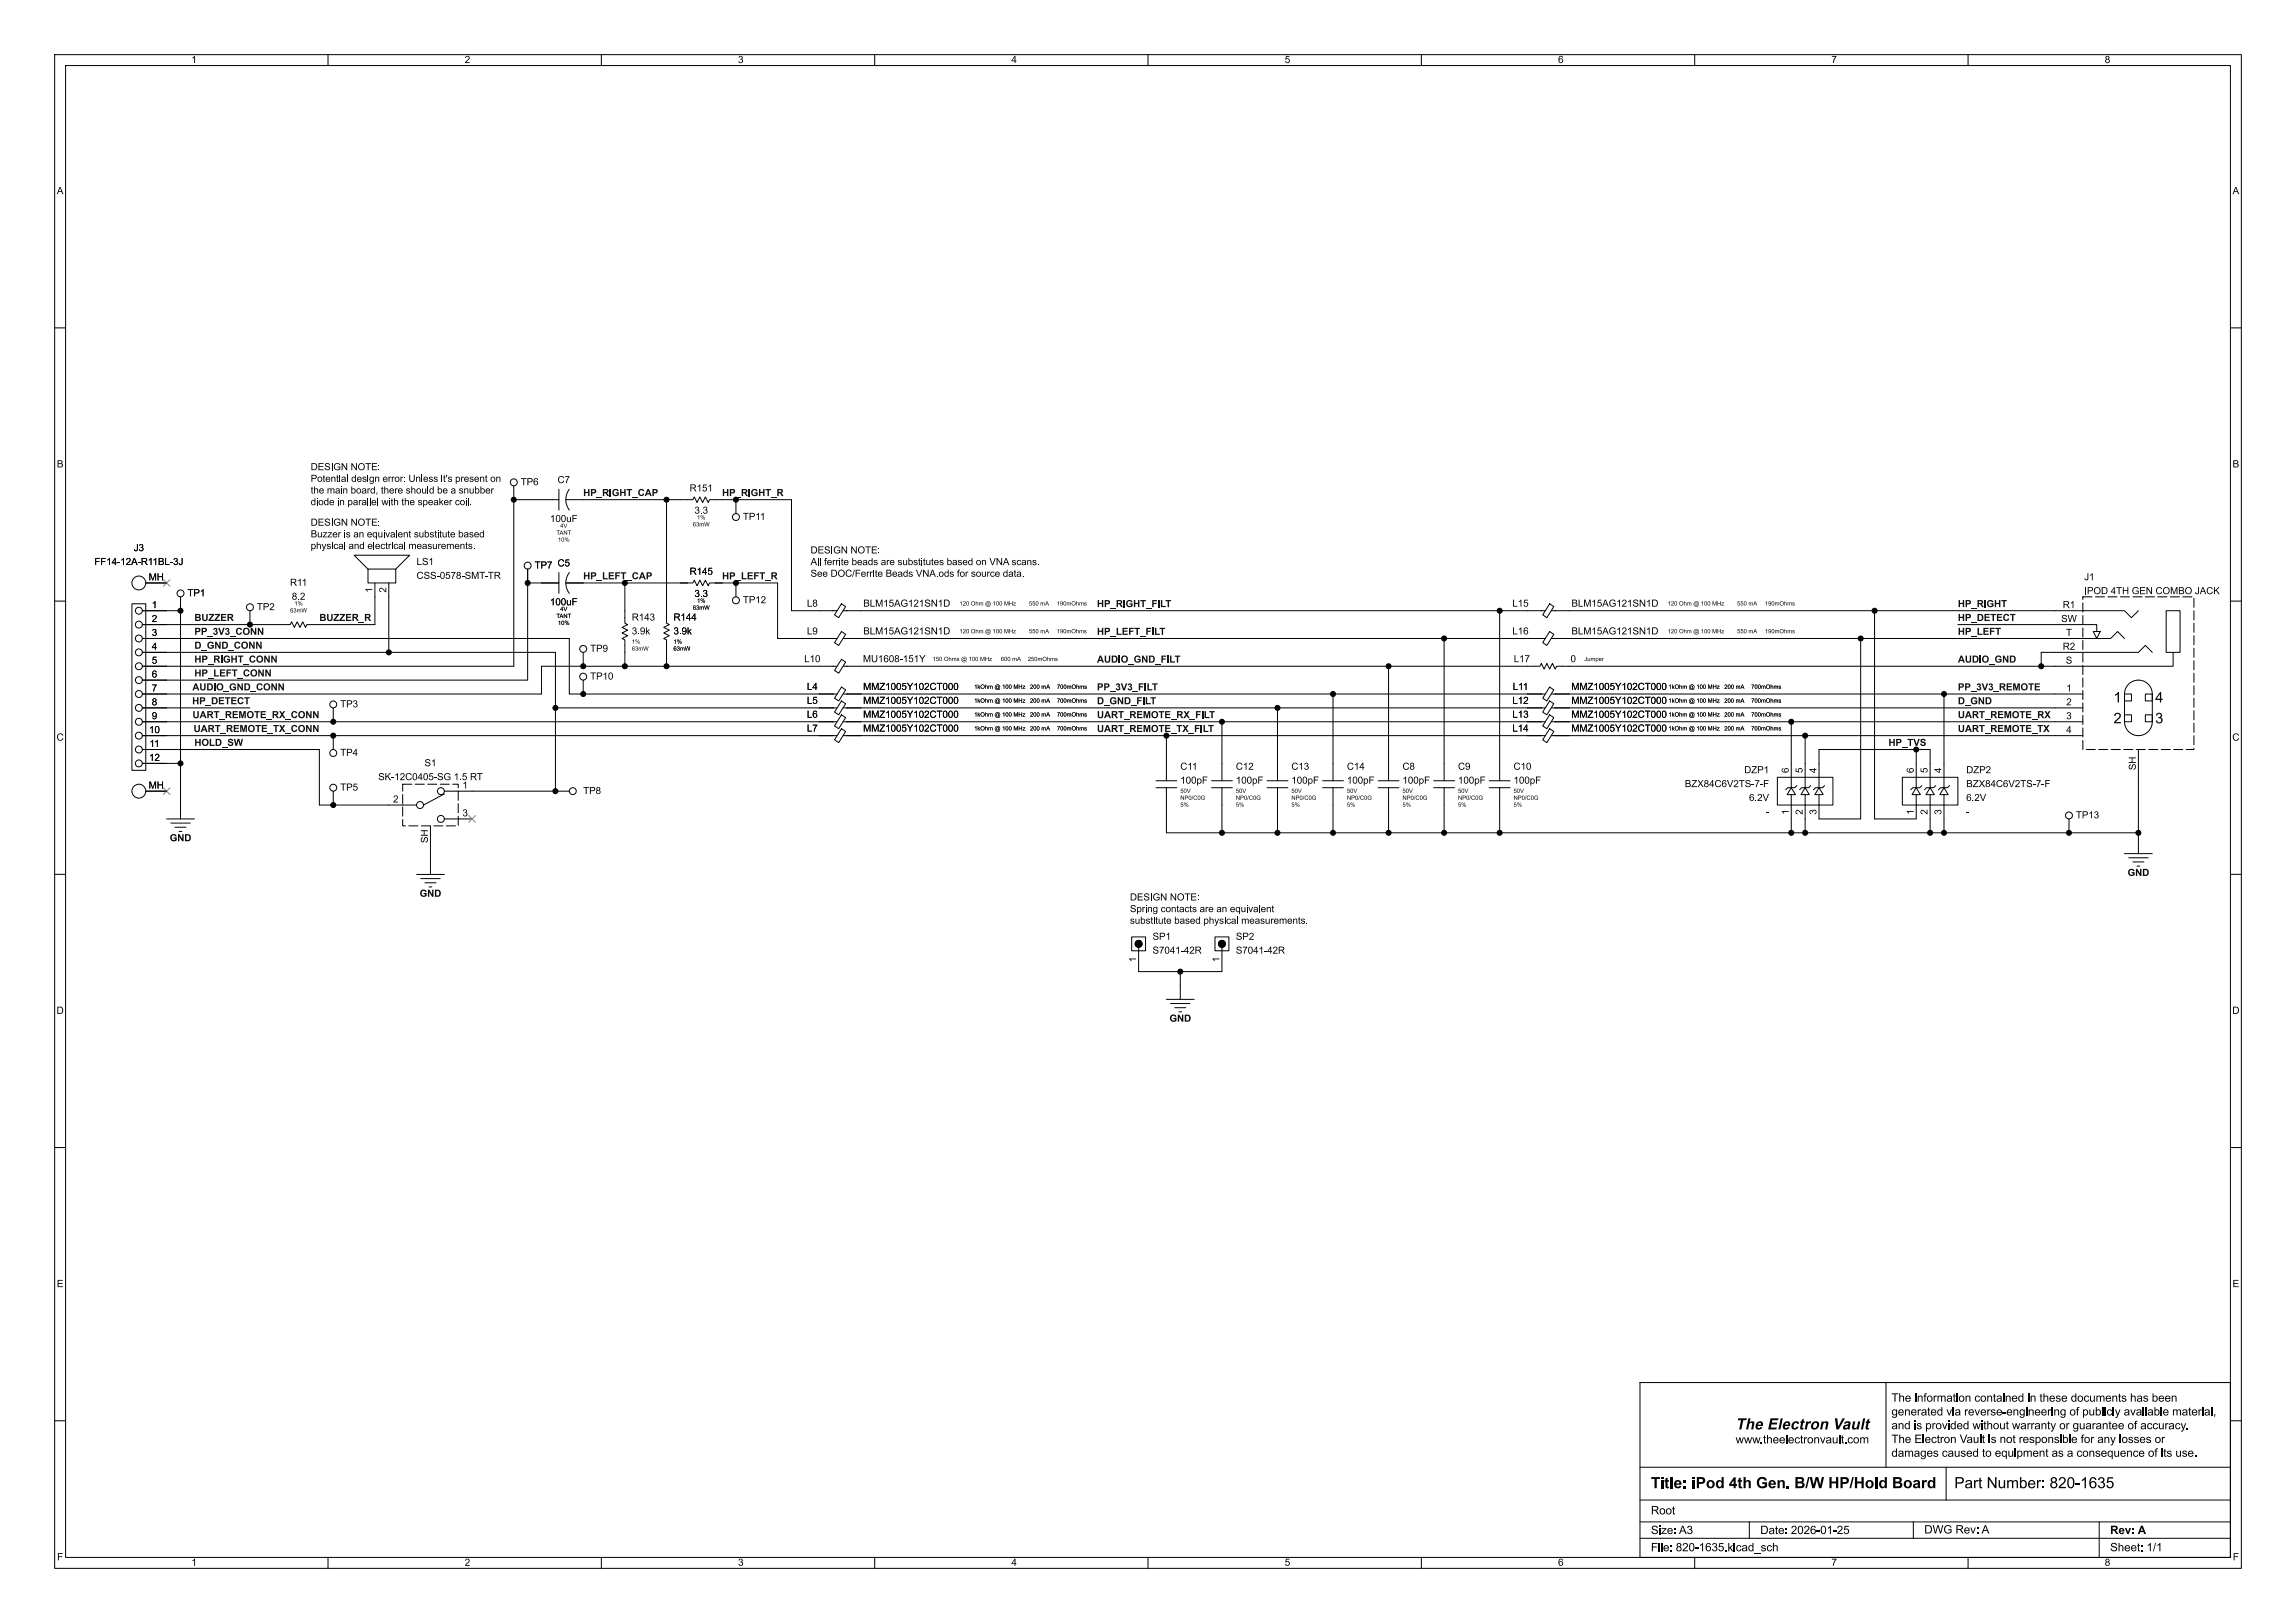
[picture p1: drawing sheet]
<svg xmlns="http://www.w3.org/2000/svg" width="420mm" height="297mm" viewBox="0 0 420 297" stroke-linecap="round" stroke-linejoin="round" font-family="sans-serif">
<defs><g id="words">
<g font-size="2.8">
<text x="317.5" y="262.3">The Electron Vault</text>
<text x="302" y="273.1">Title: iPod 4th Gen. B/W HP/Hold Board</text>
<text x="357.5" y="273.1">Part Number: 820-1635</text>
</g>
<g font-size="2.7">
<text x="386.6" y="129.3">1</text>
<text x="394.2" y="129.3">4</text>
<text x="386.6" y="133.1">2</text>
<text x="394.2" y="133.1">3</text>
</g>
<g font-size="2.1">
<text x="317.5" y="264.7">www.theelectronvault.com</text>
<text x="302" y="281.3">Size: A3</text>
<text x="302" y="277.7">Root</text>
<text x="322" y="281.3">Date: 2026-01-25</text>
<text x="352" y="281.2">DWG Rev: A</text>
<text x="386" y="281.3">Rev: A</text>
<text x="302" y="284.4">File: 820-1635.kicad_sch</text>
<text x="386" y="284.4">Sheet: 1/1</text>
</g>
<g font-size="1.8">
<text x="35" y="12">1</text>
<text x="85" y="12">2</text>
<text x="135" y="12">3</text>
<text x="185" y="12">4</text>
<text x="235" y="12">5</text>
<text x="285" y="12">6</text>
<text x="335" y="12">7</text>
<text x="385" y="12">8</text>
<text x="10.4" y="36">A</text>
<text x="408.4" y="36">A</text>
<text x="10.4" y="86">B</text>
<text x="56.8" y="88.9">Potential design error: Unless it's present on</text>
<text x="95.2" y="89.3">TP6</text>
<text x="102" y="88.9">C7</text>
<text x="408.4" y="86">B</text>
<text x="56.8" y="91">the main board, there should be a snubber</text>
<text x="56.8" y="93.2">diode in parallel with the speaker coil.</text>
<text x="100.6" y="96">100uF</text>
<text x="126.1" y="90.4">R151</text>
<text x="127" y="94.5">3.3</text>
<text x="132.1" y="91">HP_RIGHT_R</text>
<text x="135.9" y="95.6">TP11</text>
<text x="24.5" y="101.3">J3</text>
<text x="56.8" y="99.1">Buzzer is an equivalent substitute based</text>
<text x="56.8" y="101.2">physical and electrical measurements.</text>
<text x="17.3" y="103.9">FF14-12A-R11BL-3J</text>
<text x="27.2" y="106.4">MH</text>
<text x="53" y="107.7">R11</text>
<text x="76.2" y="103.9">LS1</text>
<text x="76.2" y="106.4">CSS-0578-SMT-TR</text>
<text x="97.8" y="104.5">TP7 C5</text>
<text x="126.1" y="105.7">R145</text>
<text x="132.1" y="106.2">HP_LEFT_R</text>
<text x="148.3" y="104.2">All ferrite beads are substitutes based on VNA scans.</text>
<text x="148.3" y="106.3">See DOC/Ferrite Beads VNA.ods for source data.</text>
<text x="381.3" y="106.7">J1</text>
<text x="27.8" y="111.5">1</text>
<text x="34.3" y="109.6">TP1</text>
<text x="47" y="112.1">TP2</text>
<text x="53.4" y="110.2">8.2</text>
<text x="68.3" y="108.4" transform="rotate(-90 68.3 108.4)">1</text>
<text x="70.9" y="108.4" transform="rotate(-90 70.9 108.4)">2</text>
<text x="100.6" y="111.2">100uF</text>
<text x="127" y="109.7">3.3</text>
<text x="135.9" y="110.9">TP12</text>
<text x="147.6" y="111.5">L8</text>
<text x="157.9" y="111.5">BLM15AG121SN1D</text>
<text x="276.6" y="111.5">L15</text>
<text x="287.4" y="111.5">BLM15AG121SN1D</text>
<text x="377.3" y="111.5">R1</text>
<text x="381.3" y="109.2">IPOD 4TH GEN COMBO JACK</text>
<text x="27.8" y="114">2</text>
<text x="27.8" y="116.6">3</text>
<text x="27.8" y="119.1">4</text>
<text x="107.9" y="119.7">TP9</text>
<text x="115.6" y="114">R143</text>
<text x="115.6" y="116.6">3.9k</text>
<text x="123.2" y="114">R144</text>
<text x="123.2" y="116.6">3.9k</text>
<text x="147.6" y="116.6">L9</text>
<text x="157.9" y="116.6">BLM15AG121SN1D</text>
<text x="276.6" y="116.6">L16</text>
<text x="287.4" y="116.6">BLM15AG121SN1D</text>
<text x="377" y="114">SW</text>
<text x="377.3" y="119.1">R2</text>
<text x="377.9" y="116.6">T</text>
<text x="27.8" y="121.7">5</text>
<text x="27.8" y="124.2">6</text>
<text x="107.9" y="124.8">TP10</text>
<text x="147.1" y="121.7">L10</text>
<text x="157.8" y="121.7">MU1608-151Y</text>
<text x="276.9" y="121.7">L17</text>
<text x="287.3" y="121.7">0</text>
<text x="377.9" y="121.7">S</text>
<text x="27.8" y="126.7">7</text>
<text x="27.8" y="129.3">8</text>
<text x="27.8" y="131.8">9</text>
<text x="62.2" y="129.9">TP3</text>
<text x="147.6" y="126.7">L4</text>
<text x="147.6" y="129.3">L5</text>
<text x="147.6" y="131.8">L6</text>
<text x="157.9" y="126.7">MMZ1005Y102CT000</text>
<text x="157.9" y="129.3">MMZ1005Y102CT000</text>
<text x="157.9" y="131.8">MMZ1005Y102CT000</text>
<text x="276.6" y="131.8">L13</text>
<text x="276.6" y="129.3">L12</text>
<text x="276.7" y="126.7">L11</text>
<text x="287.4" y="131.8">MMZ1005Y102CT000</text>
<text x="287.4" y="129.3">MMZ1005Y102CT000</text>
<text x="287.4" y="126.7">MMZ1005Y102CT000</text>
<text x="378" y="126.7">1</text>
<text x="378" y="129.3">2</text>
<text x="378" y="131.8">3</text>
<text x="10.3" y="136">C</text>
<text x="27.3" y="134.4">10</text>
<text x="27.3" y="136.9">11</text>
<text x="147.6" y="134.4">L7</text>
<text x="157.9" y="134.4">MMZ1005Y102CT000</text>
<text x="276.6" y="134.4">L14</text>
<text x="287.4" y="134.4">MMZ1005Y102CT000</text>
<text x="378" y="134.4">4</text>
<text x="408.3" y="136">C</text>
<text x="27.3" y="139.4">12</text>
<text x="62.2" y="138.8">TP4</text>
<text x="69.2" y="143.2">SK-12C0405-SG 1.5 RT</text>
<text x="77.7" y="140.7">S1</text>
<text x="215.9" y="141.3">C11</text>
<text x="215.9" y="143.9">100pF</text>
<text x="226.1" y="141.3">C12</text>
<text x="226.1" y="143.9">100pF</text>
<text x="236.2" y="141.3">C13</text>
<text x="236.2" y="143.9">100pF</text>
<text x="246.4" y="141.3">C14</text>
<text x="246.4" y="143.9">100pF</text>
<text x="256.5" y="141.3">C8</text>
<text x="256.5" y="143.9">100pF</text>
<text x="266.7" y="141.3">C9</text>
<text x="266.7" y="143.9">100pF</text>
<text x="276.9" y="141.3">C10</text>
<text x="276.9" y="143.9">100pF</text>
<text x="319.1" y="142">DZP1</text>
<text x="327.4" y="141.5" transform="rotate(-90 327.4 141.5)">6</text>
<text x="329.9" y="141.5" transform="rotate(-90 329.9 141.5)">5</text>
<text x="332.5" y="141.5" transform="rotate(-90 332.5 141.5)">4</text>
<text x="350.3" y="141.5" transform="rotate(-90 350.3 141.5)">6</text>
<text x="352.8" y="141.5" transform="rotate(-90 352.8 141.5)">5</text>
<text x="355.3" y="141.5" transform="rotate(-90 355.3 141.5)">4</text>
<text x="359.7" y="142">DZP2</text>
<text x="390.9" y="140.9" transform="rotate(-90 390.9 140.9)">SH</text>
<text x="27.2" y="144.5">MH</text>
<text x="62.2" y="145.1">TP5</text>
<text x="71.9" y="147.1">2</text>
<text x="84.6" y="144.5">1</text>
<text x="84.6" y="149.6">3</text>
<text x="106.7" y="145.8">TP8</text>
<text x="308.2" y="144.5">BZX84C6V2TS-7-F</text>
<text x="319.9" y="147.1">6.2V</text>
<text x="327.4" y="149.1" transform="rotate(-90 327.4 149.1)">1</text>
<text x="329.9" y="149.1" transform="rotate(-90 329.9 149.1)">2</text>
<text x="332.5" y="149.1" transform="rotate(-90 332.5 149.1)">3</text>
<text x="350.3" y="149.1" transform="rotate(-90 350.3 149.1)">1</text>
<text x="352.8" y="149.1" transform="rotate(-90 352.8 149.1)">2</text>
<text x="355.3" y="149.1" transform="rotate(-90 355.3 149.1)">3</text>
<text x="359.7" y="144.5">BZX84C6V2TS-7-F</text>
<text x="359.7" y="147.1">6.2V</text>
<text x="31" y="154.4">GND</text>
<text x="78.5" y="154.3" transform="rotate(-90 78.5 154.3)">SH</text>
<text x="379.7" y="150.2">TP13</text>
<text x="389.2" y="160.8">GND</text>
<text x="76.8" y="164.6">GND</text>
<text x="206.7" y="167.7">Spring contacts are an equivalent</text>
<text x="206.7" y="169.8">substitute based physical measurements.</text>
<text x="210.8" y="172.5">SP1</text>
<text x="226.1" y="172.5">SP2</text>
<text x="208" y="176.1" transform="rotate(-90 208 176.1)">1</text>
<text x="210.8" y="175">S7041-42R</text>
<text x="223.3" y="176.1" transform="rotate(-90 223.3 176.1)">1</text>
<text x="226.1" y="175">S7041-42R</text>
<text x="10.3" y="186">D</text>
<text x="213.9" y="187.4">GND</text>
<text x="408.3" y="186">D</text>
<text x="10.4" y="236">E</text>
<text x="408.4" y="236">E</text>
<text x="10.4" y="286">F</text>
<text x="35" y="287">1</text>
<text x="85" y="287">2</text>
<text x="135" y="287">3</text>
<text x="185" y="287">4</text>
<text x="235" y="287">5</text>
<text x="285" y="287">6</text>
<text x="335" y="287">7</text>
<text x="385" y="287">8</text>
<text x="408.4" y="286">F</text>
</g>
<g font-size="1.8" fill="#0f0f0f">
<text x="106.7" y="91">HP_RIGHT_CAP</text>
<text x="106.7" y="106.2">HP_LEFT_CAP</text>
<text x="35.6" y="113.9">BUZZER</text>
<text x="58.4" y="113.9">BUZZER_R</text>
<text x="200.7" y="111.3">HP_RIGHT_FILT</text>
<text x="358.1" y="113.9">HP_DETECT</text>
<text x="358.1" y="111.3">HP_RIGHT</text>
<text x="35.6" y="118.9">D_GND_CONN</text>
<text x="35.6" y="116.4">PP_3V3_CONN</text>
<text x="200.7" y="116.4">HP_LEFT_FILT</text>
<text x="358.1" y="116.4">HP_LEFT</text>
<text x="35.6" y="121.5">HP_RIGHT_CONN</text>
<text x="35.6" y="124">HP_LEFT_CONN</text>
<text x="200.7" y="121.5">AUDIO_GND_FILT</text>
<text x="358.1" y="121.5">AUDIO_GND</text>
<text x="35.2" y="129.1">HP_DETECT</text>
<text x="35.2" y="126.6">AUDIO_GND_CONN</text>
<text x="35.2" y="131.6">UART_REMOTE_RX_CONN</text>
<text x="200.7" y="129.1">D_GND_FILT</text>
<text x="200.7" y="131.6">UART_REMOTE_RX_FILT</text>
<text x="200.7" y="126.6">PP_3V3_FILT</text>
<text x="358.1" y="126.6">PP_3V3_REMOTE</text>
<text x="358.1" y="129.1">D_GND</text>
<text x="358.1" y="131.6">UART_REMOTE_RX</text>
<text x="35.4" y="134.2">UART_REMOTE_TX_CONN</text>
<text x="35.6" y="136.7">HOLD_SW</text>
<text x="200.7" y="134.2">UART_REMOTE_TX_FILT</text>
<text x="345.4" y="136.7">HP_TVS</text>
<text x="358.1" y="134.2">UART_REMOTE_TX</text>
</g>
<g font-size="1.1">
<text x="127.5" y="95.3">1%</text>
<text x="101.8" y="98.1">TANT</text>
<text x="102.1" y="99.4">10%</text>
<text x="102.5" y="96.9">4V</text>
<text x="126.7" y="96.6">63mW</text>
<text x="53.1" y="112.4">63mW</text>
<text x="53.8" y="111.1">1%</text>
<text x="101.8" y="113.4">TANT</text>
<text x="102.5" y="112.1">4V</text>
<text x="126.7" y="111.9">63mW</text>
<text x="127.5" y="110.6">1%</text>
<text x="175.5" y="111.1">120 Ohm @ 100 MHz</text>
<text x="188.2" y="111.1">550 mA</text>
<text x="193.3" y="111.1">190mOhms</text>
<text x="305.1" y="111.1">120 Ohm @ 100 MHz</text>
<text x="317.8" y="111.1">550 mA</text>
<text x="322.8" y="111.1">190mOhms</text>
<text x="102.1" y="114.6">10%</text>
<text x="115.6" y="118.1">1%</text>
<text x="115.6" y="119.3">63mW</text>
<text x="123.2" y="118.1">1%</text>
<text x="123.2" y="119.3">63mW</text>
<text x="175.5" y="116.2">120 Ohm @ 100 MHz</text>
<text x="188.2" y="116.2">550 mA</text>
<text x="193.3" y="116.2">190mOhms</text>
<text x="305.1" y="116.2">120 Ohm @ 100 MHz</text>
<text x="317.8" y="116.2">550 mA</text>
<text x="322.8" y="116.2">190mOhms</text>
<text x="170.6" y="121.3">150 Ohms @ 100 MHz</text>
<text x="183.1" y="121.3">600 mA</text>
<text x="188" y="121.3">250mOhms</text>
<text x="289.8" y="121.3">Jumper</text>
<text x="178.2" y="126.3">1kOhm @ 100 MHz</text>
<text x="178.2" y="128.9">1kOhm @ 100 MHz</text>
<text x="178.2" y="131.4">1kOhm @ 100 MHz</text>
<text x="188.4" y="126.3">200 mA</text>
<text x="188.4" y="128.9">200 mA</text>
<text x="188.4" y="131.4">200 mA</text>
<text x="193.3" y="126.3">700mOhms</text>
<text x="193.3" y="128.9">700mOhms</text>
<text x="193.3" y="131.4">700mOhms</text>
<text x="305.2" y="131.4">1kOhm @ 100 MHz</text>
<text x="305.2" y="128.9">1kOhm @ 100 MHz</text>
<text x="305.2" y="126.3">1kOhm @ 100 MHz</text>
<text x="315.4" y="131.4">200 mA</text>
<text x="315.4" y="128.9">200 mA</text>
<text x="315.4" y="126.3">200 mA</text>
<text x="320.3" y="131.4">700mOhms</text>
<text x="320.3" y="128.9">700mOhms</text>
<text x="320.3" y="126.3">700mOhms</text>
<text x="178.2" y="134">1kOhm @ 100 MHz</text>
<text x="188.4" y="134">200 mA</text>
<text x="193.3" y="134">700mOhms</text>
<text x="305.2" y="134">1kOhm @ 100 MHz</text>
<text x="315.4" y="134">200 mA</text>
<text x="320.3" y="134">700mOhms</text>
<text x="215.9" y="145.4">50V</text>
<text x="215.9" y="146.7">NP0/C0G</text>
<text x="215.9" y="147.9">5%</text>
<text x="226.1" y="145.4">50V</text>
<text x="226.1" y="146.7">NP0/C0G</text>
<text x="226.1" y="147.9">5%</text>
<text x="236.2" y="145.4">50V</text>
<text x="236.2" y="146.7">NP0/C0G</text>
<text x="236.2" y="147.9">5%</text>
<text x="246.4" y="145.4">50V</text>
<text x="246.4" y="146.7">NP0/C0G</text>
<text x="246.4" y="147.9">5%</text>
<text x="256.5" y="145.4">50V</text>
<text x="256.5" y="146.7">NP0/C0G</text>
<text x="256.5" y="147.9">5%</text>
<text x="266.7" y="145.4">50V</text>
<text x="266.7" y="146.7">NP0/C0G</text>
<text x="266.7" y="147.9">5%</text>
<text x="276.9" y="145.4">50V</text>
<text x="276.9" y="146.7">NP0/C0G</text>
<text x="276.9" y="147.9">5%</text>
</g>
</g></defs>
<g fill="none" stroke="#000" stroke-width=".18">
<path d="M10 10h400v277h-400zM12 12h396v273h-396zM60 10v2M110 10v2M160 10v2M210 10v2M260 10v2M310 10v2M360 10v2M10 60h2M408 60h2M94 88.9v33h-68"/>
<path d="M94 91.4h8.2M102.2 89.5v3.8M103.5 91.4h23.2l.3-.5 .5 1 .5-1 .5 1 .5-1 .5 1 .3-.5h2.3M104.1 89.5a3.2 3.2 0 0 0 0 3.8M121.9 91.4v22.6l.5 .3-1 .5 1 .5-1 .5 1 .5-1 .5 .5 .3v4.8M134.6 94v-2.6h10.2v20.4h8.3M10 110h2M24.1 110.5h2.6v30.5h-2.6zM26 116.8h78.1v10.2h49M26 111.8h7M26 119.4h75.6v25.4M26.7 106.7h3.8"/>
<path d="M33 109.2v40.7M45.7 111.8v2.5M67.3 104.1h5.1v2.6h-5.1zM67.3 104.1l-2.5-2.5h10.1l-2.5 2.5M68.6 106.7v7.6h-12.5l-.2 .5-.5-1-.5 1-.5-1-.6 1-.5-1-.2 .5h-27.1M71.1 106.7v12.7M96.5 106.7h5.7M96.5 104.1v20.4h-70.5M102.2 104.8v3.8M103.5 106.7h23.2l.3-.5 .5 1 .5-1 .5 1 .5-1 .5 1 .3-.5h2.3M104.1 104.8a3.2 3.2 0 0 0 0 3.8M106.7 119.4v2.5"/>
<path d="M114.3 106.7v7.3l.5 .3-1 .5 1 .5-1 .5 1 .5-1 .5 .5 .3v4.8M134.6 109.2v-2.5h7.6v10.1h10.9M153.9 110.5l.8 .5-1.3 2-.7-.5zM153.9 115.6l.8 .5-1.3 2-.7-.5zM154.2 111.8h128.4M154.2 116.8h128.4M264.2 116.8v26.1M274.3 111.8v31.1M283.5 115.6l.7 .5-1.2 2-.8-.5zM283.5 110.5l.7 .5-1.2 2-.8-.5zM283.8 116.8h102.3l1.2-1.2 1.3 1.2M283.8 111.8h104.8l1.3 1.2 1.3-1.2"/>
<path d="M340.4 116.8v33.1h-7.7v-4.5M342.9 111.8v38.1h7.6v-4.5M358.1 114.3h25.4v1.3M382.9 115.6h1.3l-.7 1.2zM393.7 119.4l-1.3-1.3-1.2 1.3h-17.8v2.5M396.2 111.8h2.6v7.6h-2.6zM397.5 119.4v2.5h-112.8l-.2 .5-.5-1-.5 1-.5-1-.6 1-.5-1-.2 .5h-127.5M408 110h2M26 129.5h19.7M26 132.1h127.1M26 134.6h127.1M26 137.2h32.4v10.1h17.8"/>
<path d="M26 139.7h7M61 129.5v2.6M61 134.6v2.6M101.6 129.5h51.5M106.7 124.5v2.5M153.1 121.9h-54v5.1h-73.1M153.9 125.7l.8 .5-1.3 2.1-.7-.5zM153.9 120.7l.8 .5-1.3 2-.7-.5zM153.9 133.4l.8 .5-1.3 2-.7-.5zM153.9 128.3l.8 .5-1.3 2-.7-.5zM153.9 130.8l.8 .5-1.3 2.1-.7-.6zM154.2 127h128.4"/>
<path d="M154.2 129.5h128.4M154.2 132.1h128.4M154.2 134.6h128.4M213.4 134.6v8.3M223.5 132.1v10.8M233.7 129.5v13.4M243.8 127v15.9M254 121.9v21M283.5 130.8l.7 .5-1.2 2.1-.8-.6zM283.5 133.4l.7 .5-1.2 2-.8-.5zM283.5 128.3l.7 .5-1.2 2-.8-.5zM283.5 125.7l.7 .5-1.2 2.1-.8-.5z"/>
<path d="M283.8 127h97.2M283.8 129.5h97.2M283.8 132.1h97.2M283.8 134.6h97.2M327.7 132.1v12M330.2 134.6v9.5M350.5 137.2v6.9M355.6 127v17.1M388.6 130.8h1.3v1.3h-1.3zM388.6 127h1.3v1.3h-1.3zM389.4 125.2a2.54 2.54 0 0 1 2.7-.5 2.54 2.54 0 0 1 1.6 2.3v5.1a2.54 2.54 0 0 1-2.5 2.5 2.54 2.54 0 0 1-2.6-2.5v-5.1a2.53 2.53 0 0 1 .8-1.8zM391.2 137.2v19"/>
<path d="M392.4 130.8h1.3v1.3h-1.3zM392.4 127h1.3v1.3h-1.3zM10 160h2M26.7 144.8h3.8M30.5 149.9h5.1M31.2 150.6h3.6M32 151.4h2M32.8 152.1h.5M61 144.8v2.5M78.7 151.1v8.9M81.3 149.9h5.1M81.3 145.3l-3.8 2"/>
<path d="M81.3 144.8h22.8M211.5 144.1h3.8M211.5 142.9h3.8M213.4 144.1v8.3h177.8M221.6 144.1h3.8M221.6 142.9h3.8M223.5 144.1v8.3M231.8 144.1h3.8M231.8 142.9h3.8M233.7 144.1v8.3M241.9 144.1h3.8M241.9 142.9h3.8"/>
<path d="M243.8 144.1v8.3M252.1 144.1h3.8M252.1 142.9h3.8M254 144.1v8.3M262.3 144.1h3.8M262.3 142.9h3.8M264.2 144.1v8.3M272.4 144.1h3.8M272.4 142.9h3.8M274.3 144.1v8.3M325.1 142.2h10.2v5.1h-10.2zM327.7 144.1l.7 1.3h-1.5z"/>
<path d="M327.7 145.4v7M328.7 143.8l-.4 .3h-1.3l-.4 .4M330.2 144.1l.8 1.3h-1.6zM330.2 145.4v7M331.2 143.8l-.4 .3h-1.2l-.4 .4M332.7 144.1l.8 1.3h-1.5zM332.7 144.1v-6.9h20.4v6.9M333.8 143.8l-.4 .3h-1.3l-.4 .4M348 142.2h10.1v5.1h-10.1zM350.5 144.1l.8 1.3h-1.5zM351.5 143.8l-.3 .3h-1.3l-.4 .4M353.1 144.1l.7 1.3h-1.5z"/>
<path d="M353.1 145.4v7M354.1 143.8l-.4 .3h-1.3l-.4 .4M355.6 144.1l.8 1.3h-1.6zM355.6 145.4v7M356.6 143.8l-.4 .3h-1.2l-.4 .4M378.5 149.9v2.5M388.6 156.2h5.1M389.4 157h3.5M390.1 157.7h2.1M390.9 158.5h.5M408 160h2M76.2 160h5.1"/>
<path d="M77 160.8h3.5M77.7 161.5h2.1M78.5 162.3h.5M207 171.5h2.5v2.5h-2.5zM208.3 173.4v4.4h15.2v-4.4M215.9 177.8v5.1M222.2 171.5h2.6v2.5h-2.6zM213.4 182.9h5M214.1 183.6h3.6M214.9 184.4h2M215.6 185.2h.6M10 210h2"/>
<path d="M408 210h2M10 260h2M300 253h108v32h-108zM345 253v15.5M408 260h2M300 278.5h108M300 274.5h108M300 268.5h108M320 278.5v3M350 278.5v3M356 268.5v6M384 278.5v6.5"/>
<path d="M60 285v2M110 285v2M160 285v2M210 285v2M260 285v2M300 281.5h108M310 285v2M360 285v2"/>
<circle cx="94" cy="88.3" r=".63"/>
<circle cx="134.6" cy="94.6" r=".63"/>
<circle cx="25.4" cy="119.4" r=".63"/>
<circle cx="25.4" cy="114.3" r=".63"/>
<circle cx="25.4" cy="111.8" r=".63"/>
<circle cx="25.4" cy="116.8" r=".63"/>
<circle cx="25.4" cy="106.7" r="1.27"/>
<circle cx="33" cy="108.6" r=".63"/>
<circle cx="45.7" cy="111.1" r=".63"/>
<circle cx="96.5" cy="103.5" r=".63"/>
<circle cx="106.7" cy="118.7" r=".63"/>
<circle cx="134.6" cy="109.9" r=".63"/>
<circle cx="25.4" cy="137.2" r=".63"/>
<circle cx="25.4" cy="139.7" r=".63"/>
<circle cx="25.4" cy="124.5" r=".63"/>
<circle cx="25.4" cy="127" r=".63"/>
<circle cx="25.4" cy="121.9" r=".63"/>
<circle cx="25.4" cy="134.6" r=".63"/>
<circle cx="25.4" cy="132.1" r=".63"/>
<circle cx="25.4" cy="129.5" r=".63"/>
<circle cx="61" cy="137.8" r=".63"/>
<circle cx="61" cy="128.9" r=".63"/>
<circle cx="106.7" cy="123.8" r=".63"/>
<circle cx="25.4" cy="144.8" r="1.27"/>
<circle cx="61" cy="144.1" r=".63"/>
<circle cx="76.8" cy="147.3" r=".63"/>
<circle cx="80.6" cy="144.8" r=".63"/>
<circle cx="80.6" cy="149.9" r=".63"/>
<circle cx="104.8" cy="144.8" r=".63"/>
<circle cx="378.5" cy="149.2" r=".63"/>
<circle cx="208.3" cy="172.7" r=".63"/>
<circle cx="223.5" cy="172.7" r=".63"/>
</g>
<g fill="#000">
<path d="M57 89.2l.1-.1v.3h.2v.1h-.2v.6l.2 .2-.3-.1v-.7h-.1zM57.4 89h.2v.5l.3-.1 .3 .1v.8h-.2v-.7l-.2-.1-.2 .1v.7h-.2zM57 84.8h.4a.65 .65 0 0 1 .6 .6 .65 .65 0 0 1-.6 .6h-.4v-.1h.4a.5 .5 0 0 0 .5-.5 .5 .5 0 0 0-.5-.5h-.3v1h-.1zM57 94.9h.4a.65 .65 0 0 1 .6 .6 .65 .65 0 0 1-.6 .7h-.4v-.1h.4a.5 .5 0 0 0 .5-.5 .5 .5 0 0 0-.5-.5h-.3v1h-.1zM57 97h.4a.32 .32 0 0 1 .4 .2 .32 .32 0 0 1-.1 .4 .37 .37 0 0 1 .2 .5 .37 .37 0 0 1-.4 .2h-.5v-.1h.5a.24 .24 0 0 0 .3-.3 .24 .24 0 0 0-.4-.2h-.3v.5h-.1v-.6h.6l.1-.2-.1-.2h-.5v.4h-.1zM57 86.9h.5a.39 .39 0 0 1 .4 .4 .39 .39 0 0 1-.4 .3h-.4v.6h-.1v-.7h.5a.24 .24 0 0 0 .3-.2 .24 .24 0 0 0-.3-.3h-.4v.5h-.1zM57 91.6l.3-.1 .2 .1v-.4h.2v1.2l-.1-.1a.39 .39 0 0 1-.5 .1 .39 .39 0 0 1-.2-.4h.2a.3 .3 0 0 0 .4 .3 .3 .3 0 0 0 0-.5l-.3-.2-.1 .4h-.2zM58.3 84.8h.9v.1h-.8v.4h.7v.2h-.7v.4h.8v.1h-.9zM58.3 94.9h.9v.2h-.8v.4h.7v.1h-.7v.5h.8v.1h-.9zM59.5 84.9a.51 .51 0 0 1 .9 .2h-.2a.26 .26 0 0 0-.3-.2 .26 .26 0 0 0-.2 .3 .52 .52 0 0 1 .6 .7 .55 .55 0 0 1-.5 .2 .55 .55 0 0 1-.4-.5h.1a.31 .31 0 0 0 .4 .3 .31 .31 0 0 0 .3-.4h-.1a.49 .49 0 0 1-.5-.1 .49 .49 0 0 1-.1-.5zM59.5 95a.51 .51 0 0 1 .9 .3h-.2a.26 .26 0 0 0-.3-.3 .26 .26 0 0 0-.2 .4 .52 .52 0 0 1 .6 .6 .55 .55 0 0 1-.5 .2 .55 .55 0 0 1-.4-.4h.1a.31 .31 0 0 0 .4 .3 .31 .31 0 0 0 .3-.4h-.1a.49 .49 0 0 1-.5-.2 .49 .49 0 0 1-.1-.5zM59.2 87l.1-.1v.3h.2v.2h-.2v.5l.2 .3-.3-.1v-.7h-.2z"/>
<path d="M59.4 91.6l.3-.1 .2 .1v-.4h.2v1.2l-.2-.1a.39 .39 0 0 1-.4 .1 .39 .39 0 0 1-.2-.4h.1a.3 .3 0 0 0 .4 .3 .3 .3 0 0 0 .1-.5l-.3-.2-.2 .4h-.1zM60.7 84.8h.1v1.2h-.1zM60.7 94.9h.1v1.3h-.1zM61.3 84.9a.59 .59 0 0 1 .9 .2h-.1a.49 .49 0 0 0-.7 0 .49 .49 0 0 0-.1 .7 .49 .49 0 0 0 .7 0l.1-.3h-.4v-.1h.6v.5a.69 .69 0 0 1-1 0 .69 .69 0 0 1 0-1zM61.3 95.1a.59 .59 0 0 1 .9 .2h-.1a.49 .49 0 0 0-.7-.1 .49 .49 0 0 0-.1 .7 .49 .49 0 0 0 .7 .1l.1-.3h-.4v-.2h.6v.5a.69 .69 0 0 1-1 .1 .69 .69 0 0 1 0-1zM61.6 87l.2-.1v.3h.1v.2h-.1v.5l.2 .3-.4-.1v-.7h-.1zM62.1 86.9h.1v.2h-.1zM62.5 84.8h.2l.6 1v-1h.2v1.2h-.2l-.6-1v1h-.2zM62.5 94.9h.2l.6 1v-1h.2v1.3h-.2l-.6-1v1h-.2zM63 97h.1v.2h-.1zM63.5 86.9h.1v1.3h-.1zM64.3 84.8h.1l.7 1v-1h.2v1.2h-.2l-.7-1v1h-.1z"/>
<path d="M64.3 94.9h.1l.7 1v-1h.2v1.3h-.2l-.7-1v1h-.1zM64.3 89h.1v.5a.42 .42 0 0 1 .7 .3 .42 .42 0 0 1-.7 .4l-.1 .1v-.5h.1a.29 .29 0 0 0 .4 .4 .3 .3 0 0 0 .1-.6l-.3-.1-.2 .3h-.1zM64.4 87.3l.3-.1 .3 .2v-.5h.1v1.3l-.1-.1a.39 .39 0 0 1-.5 0 .39 .39 0 0 1-.2-.4h.2a.3 .3 0 0 0 .4 .3 .3 .3 0 0 0 0-.5l-.3-.1-.1 .3h-.2zM65.7 84.9a.63 .63 0 0 1 1 .1 .63 .63 0 0 1-.4 .9 .63 .63 0 0 1-.8-.5h.2a.48 .48 0 0 0 .7 .5 .48 .48 0 0 0 .1-.8 .44 .44 0 0 0-.6-.2 .44 .44 0 0 0-.2 .5h-.2zM65.7 95.1a.63 .63 0 0 1 1 .1 .63 .63 0 0 1-.4 .9 .63 .63 0 0 1-.8-.5h.2a.48 .48 0 0 0 .7 .4 .48 .48 0 0 0 .1-.8 .44 .44 0 0 0-.6-.1 .44 .44 0 0 0-.2 .5h-.2zM67.2 91.2h.2v1.2h-.2zM67.2 86.9h.2v.2h-.2zM66.8 84.8h1.1v.1h-.5v1.1h-.1v-1.1h-.5zM66.8 94.9h1.1v.2h-.5v1.1h-.1v-1.1h-.5zM67.6 91.2h.2v1.2h-.2zM68 84.8h1v.1h-.8v.4h.7v.2h-.7v.4h.8v.1h-1zM68 94.9h1v.2h-.8v.4h.7v.1h-.7v.5h.8v.1h-1z"/>
<path d="M67.9 89.5l.3-.1 .2 .1v-.5h.2v1.3l-.2-.1a.39 .39 0 0 1-.4 .1 .39 .39 0 0 1-.2-.5h.1a.3 .3 0 0 0 .4 .4 .3 .3 0 0 0 .1-.5l-.3-.2-.2 .3h-.1zM69 91.2h.2v1.2h-.2zM69.2 85.1h.2v.2h-.2zM69.2 85.9h.2v.1h-.2zM69.2 95.3h.2v.1h-.2zM69.2 96h.2v.2h-.2zM69.8 89.2l.2-.1v.3h.1v.1h-.1v.6l.2 .2-.4-.1v-.7h-.1zM70.2 97h.1v.2h-.1zM70.3 89h.1v.5l.3-.1 .3 .1v.8h-.1v-.7l-.2-.1-.2 .1-.1 .7h-.1zM71.6 91.3l.2-.1v.3h.1v.1h-.1v.6l.1 .2h-.3v-.8h-.1zM72.1 91.2h.1v.4l.3-.1 .3 .1v.8h-.1v-.6l-.2-.2-.2 .2-.1 .6h-.1zM72.5 97h.1v1.3h-.1z"/>
<path d="M73.6 91.3l.1-.1v.3h.2v.1h-.2v.6l.2 .2h-.3v-.8h-.1zM74 91.2h.2v.4l.3-.1 .3 .1v.8h-.2v-.6l-.2-.2-.2 .2v.6h-.2zM74.9 97.2l.1-.1v.3h.2v.1h-.2v.6l.2 .2h-.3v-.8h-.2zM75.2 89h.2v.5l.3-.1 .2 .1 .1 .8h-.2v-.7l-.2-.1-.2 .1v.7h-.2zM74.9 86.9h.1v.7a.34 .34 0 0 0 .4 .4 .34 .34 0 0 0 .3-.4v-.7h.2v.7a.51 .51 0 0 1-.5 .6 .51 .51 0 0 1-.5-.6zM77.1 86.9h.2v1.3h-.2zM77.7 97h.2v.5a.42 .42 0 0 1 .6 .4 .42 .42 0 0 1-.7 .3l-.1 .1v-.4h.1a.29 .29 0 0 0 .4 .3 .29 .29 0 0 0 .1-.5l-.3-.2-.2 .4h-.1zM78.2 89h.2v1.3h-.2zM78.6 89.5l.3-.1 .3 .1v-.5h.1v1.3l-.1-.1a.39 .39 0 0 1-.5 .1 .39 .39 0 0 1-.2-.5h.2a.3 .3 0 0 0 .4 .4 .3 .3 0 0 0 .1-.5l-.3-.2-.2 .3h-.2zM79.6 97.2l.2-.1v.3h.1v.1h-.1v.6l.1 .2h-.3v-.8h-.1zM80.1 97h.1v.2h-.1zM80.1 89h.1v.5a.42 .42 0 0 1 .7 .3 .42 .42 0 0 1-.7 .4l-.1 .1v-.5h.1a.29 .29 0 0 0 .4 .4 .3 .3 0 0 0 .1-.6l-.3-.1-.2 .3h-.1z"/>
<path d="M80.4 91.2h.1v.7l.4-.4h.2l-.4 .4 .4 .5h-.2l-.3-.4-.1 .4h-.1zM80.8 86.9h.1v.2h-.1zM80.5 97.2l.1-.1v.3h.2v.1h-.2v.6l.2 .2h-.3v-.8h-.1zM81.2 87l.1-.1v.3h.2v.2h-.2v.5l.2 .3-.3-.1v-.7h-.1zM81.6 86.9h.2l-.1 .4h-.1zM82 97.2l.1-.1v.3h.2v.1h-.2v.6l.2 .2h-.3v-.8h-.1zM83.9 97h.2v.5a.42 .42 0 0 1 .6 .4 .42 .42 0 0 1-.6 .3l-.2 .1v-.4h.2a.29 .29 0 0 0 .4 .3 .29 .29 0 0 0 0-.5l-.2-.2-.2 .4h-.2zM85.6 91.2h.2v1.2h-.2zM86.9 89h.2v.5a.42 .42 0 0 1 .6 .3 .42 .42 0 0 1-.7 .4l-.1 .1v-.5h.1a.29 .29 0 0 0 .4 .4 .3 .3 0 0 0 .1-.6l-.3-.1-.2 .3h-.1zM87.9 89h.1v.5a.42 .42 0 0 1 .7 .3 .42 .42 0 0 1-.7 .4l-.1 .1v-.5h.1a.29 .29 0 0 0 .4 .4 .3 .3 0 0 0 .1-.6l-.3-.1-.2 .3h-.1zM87.8 97.5l.3-.1 .3 .1v-.5h.1v1.3l-.1-.1a.39 .39 0 0 1-.5 .1 .39 .39 0 0 1-.2-.4h.2a.3 .3 0 0 0 .4 .3 .3 .3 0 0 0 .1-.5l-.3-.2-.2 .4h-.2zM88.8 87l.2-.1v.3h.1v.2h-.1v.5l.2 .3-.3-.1-.1-.7h-.1z"/>
<path d="M148.4 100h.5a.65 .65 0 0 1 .6 .6 .65 .65 0 0 1-.6 .7h-.5v-.2h.5a.5 .5 0 0 0 .4-.5 .5 .5 0 0 0-.5-.5h-.2v1h-.2zM157.1 100.2a.63 .63 0 0 1 1 0 .63 .63 0 0 1-.3 1 .63 .63 0 0 1-.9-.5h.2a.48 .48 0 0 0 .7 .4 .48 .48 0 0 0 .1-.8 .44 .44 0 0 0-.5-.1 .44 .44 0 0 0-.3 .5h-.2zM57.9 99.2h.2v.4l.3-.1 .2 .1 .1 .9h-.2v-.7l-.2-.1-.2 .1v.7h-.2zM63 99.2h.1v1.3h-.1zM65.9 99.6l.3-.1 .2 .1v-.4h.2v1.3l-.2-.1a.39 .39 0 0 1-.4 0 .39 .39 0 0 1-.2-.4h.1a.3 .3 0 0 0 .4 .3 .3 .3 0 0 0 .1-.5l-.3-.1-.2 .3h-.1zM68.3 99.2h.2v1.3h-.2zM70.6 99.3l.2-.1v.3h.1v.2h-.1v.5l.2 .3-.4-.1v-.7h-.1zM73.9 99.2h.2v1.3h-.2zM85.2 99.3l.2-.1v.3h.1v.2h-.1v.5l.2 .3-.3-.1-.1-.7h-.1zM148.5 104.4a.51 .51 0 0 1 .8 .2h-.1a.26 .26 0 0 0-.3-.2 .26 .26 0 0 0-.2 .3 .52 .52 0 0 1 .6 .7 .55 .55 0 0 1-.5 .2 .55 .55 0 0 1-.4-.5h.1a.31 .31 0 0 0 .4 .3 .31 .31 0 0 0 .2-.3v-.1a.49 .49 0 0 1-.5-.1 .49 .49 0 0 1-.1-.5zM148.8 102.1h.1l.6 1.3h-.2l-.2-.4h-.5l-.2 .4h-.1l.2-.5h.6l-.3-.6-.2 .6h-.1zM149.6 102.1h.1v1.3h-.1z"/>
<path d="M149.7 100h.9v.1h-.7v.4h.7v.2h-.7v.4h.8v.2h-1zM150 102.1h.1v1.3h-.1zM151 100.1a.51 .51 0 0 1 .8 .3h-.2a.26 .26 0 0 0-.3-.3 .26 .26 0 0 0-.2 .4 .52 .52 0 0 1 .7 .6 .55 .55 0 0 1-.6 .2 .55 .55 0 0 1-.4-.4l.2-.1a.31 .31 0 0 0 .3 .4 .31 .31 0 0 0 .3-.4h-.1a.49 .49 0 0 1-.5-.2 .49 .49 0 0 1 0-.5zM150.9 102.2l.4-.1-.2 .2 .1 .3h-.1v.8h-.2v-.8h-.1zM152.1 100h.2v1.3h-.2zM152.1 104.3h.4a.65 .65 0 0 1 .6 .6 .65 .65 0 0 1-.6 .6h-.4v-.1h.4a.5 .5 0 0 0 .5-.5 .5 .5 0 0 0-.5-.5h-.3v1h-.1zM152.7 100.1a.59 .59 0 0 1 1 .2l-.2 .1a.49 .49 0 0 0-.7-.1 .49 .49 0 0 0-.1 .7 .49 .49 0 0 0 .7 .1l.1-.3h-.3v-.2h.5v.5a.69 .69 0 0 1-1 0 .69 .69 0 0 1 0-1zM153.5 102.1h.2v.2h-.2zM153.9 100h.2l.7 1v-1h.1v1.3h-.1l-.7-1v1h-.2zM153.5 104.4a.63 .63 0 0 1 1 .1 .63 .63 0 0 1-.4 1 .63 .63 0 0 1-.8-.6h.2a.48 .48 0 0 0 .6 .5 .48 .48 0 0 0 .2-.8 .44 .44 0 0 0-.6-.2 .44 .44 0 0 0-.2 .5h-.2zM153.9 102.3l.2-.1v.3h.2v.1h-.2v.6l.2 .2-.3-.1-.1-.7h-.1zM154.8 104.4a.56 .56 0 0 1 1 .2l-.2 .1a.46 .46 0 0 0-.7-.2 .46 .46 0 0 0 0 .7 .38 .38 0 0 0 .4 .2 .38 .38 0 0 0 .3-.3h.2a.63 .63 0 0 1-.9 .3 .63 .63 0 0 1-.1-1z"/>
<path d="M155.7 100h.2l.7 1v-1h.1v1.3h-.2l-.6-1v1h-.2zM156.2 104.2h.2l-.4 1.4h-.1zM155.9 102.1h.2v.5a.42 .42 0 0 1 .6 .4 .42 .42 0 0 1-.7 .3l-.1 .1v-.5h.1a.29 .29 0 0 0 .4 .4 .29 .29 0 0 0 .1-.5l-.3-.2-.2 .3h-.1zM156.5 104.3h.9v.1h-.7v.4h.6v.2h-.6v.5h-.2zM158.3 100h1v.1h-.4v1.2h-.2v-1.2h-.4zM159.5 100h.9v.1h-.8v.4h.7v.2h-.7v.4h.8v.2h-.9zM158.9 102.6l.3-.1 .3 .1v-.5h.1v1.3l-.1-.1a.39 .39 0 0 1-.5 .1 .39 .39 0 0 1-.2-.5h.2a.3 .3 0 0 0 .4 .4 .3 .3 0 0 0 0-.5l-.3-.2-.1 .3h-.2zM160.2 104.4l.1-.1v.3h.2v.1h-.2v.6l.2 .2h-.3v-.8h-.1zM160.7 100.3h.2v.2h-.2zM160.7 101.1h.2v.2h-.2zM162.1 104.3h.5a.32 .32 0 0 1 .4 .1 .32 .32 0 0 1-.1 .5 .37 .37 0 0 1 .2 .4 .37 .37 0 0 1-.5 .2h-.5v-.1h.5a.24 .24 0 0 0 .3-.2 .24 .24 0 0 0-.3-.3h-.3v.5h-.2v-.6h.6l.2-.2-.1-.2h-.5v.4h-.2zM165.3 104.7l.3-.1 .3 .1v-.4h.1v1.2l-.1-.1a.39 .39 0 0 1-.5 .1 .39 .39 0 0 1-.2-.4h.2a.3 .3 0 0 0 .4 .3 .3 .3 0 0 0 .1-.5l-.3-.2-.2 .4h-.2z"/>
<path d="M166.2 102.1h.1v.5a.42 .42 0 0 1 .7 .4 .42 .42 0 0 1-.7 .3l-.1 .1v-.5h.1a.29 .29 0 0 0 .4 .4 .29 .29 0 0 0 .1-.5l-.3-.2-.2 .3h-.1zM167.5 104.3h.2l.4 1.1 .4-1.1h.2l-.5 1.2h-.2zM168.1 102.3l.1-.1v.3h.2v.1h-.2v.6l.2 .2-.3-.1v-.7h-.1zM168.5 102.1h.2v.2h-.2zM168.9 104.3h.1l.7 1v-1h.2v1.2h-.2l-.7-1v1h-.1zM169 102.3l.1-.1v.3h.2v.1h-.2v.6l.2 .2-.3-.1v-.7h-.1zM170.5 102.3l.1-.1v.3h.2v.1h-.2v.6l.2 .2-.3-.1v-.7h-.2zM170.5 104.3h.2l.5 1.2h-.2l-.1-.3h-.6l-.1 .3h-.2l.2-.5h.6l-.2-.6-.2 .6h-.2zM173.3 102.1h.1v.5a.42 .42 0 0 1 .7 .4 .42 .42 0 0 1-.7 .3l-.1 .1v-.5h.1a.29 .29 0 0 0 .4 .4 .29 .29 0 0 0 .1-.5l-.3-.2-.2 .3h-.1zM172.8 104.7l.3-.1 .3 .1v-.4h.1v1.2l-.1-.1a.39 .39 0 0 1-.5 .1 .39 .39 0 0 1-.2-.4h.2a.3 .3 0 0 0 .4 .3 .3 .3 0 0 0 .1-.5l-.3-.2-.2 .4h-.2zM175.2 104.3h.4l-.2 .2 .1 .2h-.1v.8h-.2v-.8h-.1zM177.2 102.6l.3-.1 .2 .1v-.5h.2v1.3l-.2-.1a.39 .39 0 0 1-.4 .1 .39 .39 0 0 1-.2-.5h.1a.3 .3 0 0 0 .4 .4 .3 .3 0 0 0 .1-.5l-.3-.2-.2 .3h-.1z"/>
<path d="M181 102.1h.2l.4 1.2 .4-1.2h.2l-.5 1.3h-.2zM182.3 102.1h.2l.6 1v-1h.2v1.3h-.2l-.6-1v1h-.2zM183.6 104.7l.3-.1 .2 .1v-.4h.2v1.2l-.1-.1a.39 .39 0 0 1-.5 .1 .39 .39 0 0 1-.2-.4h.2a.3 .3 0 0 0 .4 .3 .3 .3 0 0 0 0-.5l-.3-.2-.1 .4h-.2zM183.9 102.1h.2l.5 1.3h-.2l-.1-.4h-.5l-.2 .4h-.2l.2-.5h.6l-.2-.6-.2 .6h-.2zM185.6 104.4l.1-.1v.3h.2v.1h-.2v.6l.2 .2h-.3v-.8h-.2zM323.1 148.6h.4v.1h-.4zM359.7 148.6h.5v.1h-.5zM206.9 165.7a.51 .51 0 0 1 .9 .3h-.2a.26 .26 0 0 0-.3-.3 .26 .26 0 0 0-.2 .4 .52 .52 0 0 1 .6 .6 .55 .55 0 0 1-.5 .2 .55 .55 0 0 1-.4-.4h.1a.31 .31 0 0 0 .4 .3 .31 .31 0 0 0 .2-.4 .49 .49 0 0 1-.5-.2 .49 .49 0 0 1-.1-.5zM206.8 163.5h.5a.65 .65 0 0 1 .6 .6 .65 .65 0 0 1-.6 .7h-.5v-.2h.5a.5 .5 0 0 0 .4-.5 .5 .5 0 0 0-.4-.5h-.3v1h-.2zM208.1 163.5h.9v.1h-.7v.4h.7v.2h-.7v.4h.8v.2h-1zM208.7 167.8h.1v.4a.42 .42 0 0 1 .7 .4 .42 .42 0 0 1-.7 .3l-.1 .1v-.4h.1a.29 .29 0 0 0 .4 .3 .29 .29 0 0 0 .1-.5l-.3-.2-.2 .4h-.1zM209.4 163.6a.51 .51 0 0 1 .8 .3h-.1a.26 .26 0 0 0-.3-.3 .26 .26 0 0 0-.2 .4 .52 .52 0 0 1 .6 .6 .55 .55 0 0 1-.6 .2 .55 .55 0 0 1-.4-.4l.2-.1a.31 .31 0 0 0 .3 .4 .31 .31 0 0 0 .3-.4 .49 .49 0 0 1-.5-.2 .49 .49 0 0 1-.1-.5z"/>
<path d="M209.6 165.6h.1v.2h-.1zM210.5 163.5h.2v1.3h-.2zM210.6 167.9l.1-.1v.3h.2v.1h-.2v.6l.2 .2h-.3v-.8h-.1zM211.1 163.6a.59 .59 0 0 1 1 .2l-.2 .1a.49 .49 0 0 0-.6-.1 .49 .49 0 0 0-.1 .7 .49 .49 0 0 0 .7 .1l.1-.3h-.4v-.2h.5v.5a.69 .69 0 0 1-1 0 .69 .69 0 0 1 0-1zM211.5 167.9l.1-.1v.3h.2v.1h-.2v.6l.2 .2h-.3v-.8h-.1zM212.4 163.5h.1l.7 1v-1h.2v1.3h-.2l-.7-1v1h-.1zM213 167.9l.1-.1v.3h.2v.1h-.2v.6l.2 .2h-.3v-.8h-.2zM214.1 163.5h.2l.7 1v-1h.1v1.3h-.1l-.7-1v1h-.2zM214.9 167.8h.2v.4a.42 .42 0 0 1 .6 .4 .42 .42 0 0 1-.6 .3l-.2 .1v-.4h.2a.29 .29 0 0 0 .4 .3 .29 .29 0 0 0 0-.5l-.3-.2-.1 .4h-.2zM215.3 165.8l.2-.1v.3h.2v.1h-.2v.6l.2 .2-.3-.1-.1-.7h-.1zM215.5 163.7a.63 .63 0 0 1 1 0 .63 .63 0 0 1-.3 1 .63 .63 0 0 1-.8-.5h.1a.48 .48 0 0 0 .7 .4 .48 .48 0 0 0 .1-.8 .44 .44 0 0 0-.5-.1 .44 .44 0 0 0-.3 .5h-.1zM216.7 163.5h1v.1h-.4v1.2h-.2v-1.2h-.4z"/>
<path d="M217.9 163.5h.9v.1h-.7v.4h.7v.2h-.7v.4h.7v.2h-.9zM217.7 165.8l.2-.1v.3h.1v.1h-.1v.6l.1 .2-.3-.1v-.7h-.1zM219.1 163.8h.2v.2h-.2zM219.1 164.6h.2v.2h-.2zM218.8 168.2l.3-.1 .3 .1v-.4h.1v1.2l-.1-.1a.39 .39 0 0 1-.5 .1 .39 .39 0 0 1-.2-.4h.2a.3 .3 0 0 0 .4 .3 .3 .3 0 0 0 0-.5l-.2-.2-.2 .4h-.2zM221.2 167.8h.2v.4l.3-.1 .2 .1 .1 .8h-.2v-.6l-.2-.2-.2 .2v.6h-.2zM226.3 167.8h.1v1.2h-.1zM228.1 165.6h.1v.2h-.1zM230.3 165.6h.2v1.3h-.2zM232.7 165.8l.2-.1v.3h.1v.1h-.1v.6l.2 .2-.4-.1v-.7h-.1zM237.6 167.9l.1-.1v.3h.2v.1h-.2v.6l.2 .2h-.3v-.8h-.1zM346 255h1.2v.2h-.5v1.3h-.2v-1.3h-.5z"/>
<path d="M346.2 258l.3-.1 .3 .2v-.2h.2v1a.48 .48 0 0 1-.3 .6 .48 .48 0 0 1-.6-.4l.6 .2 .1-.4a.46 .46 0 0 1-.5 .1 .46 .46 0 0 1-.2-.5h.1a.34 .34 0 0 0 .5 .4 .34 .34 0 0 0 .1-.6 .3 .3 0 0 0-.3-.2 .3 .3 0 0 0-.3 .4h-.1zM347.4 255h.2v.5l.3-.1 .3 .1 .1 1h-.2v-.7a.27 .27 0 0 0-.3-.3 .27 .27 0 0 0-.2 .4v.6h-.2zM347.4 258a.51 .51 0 0 1 .6 0 .51 .51 0 0 1 .2 .5h-.8l.3 .4 .5-.2a.52 .52 0 0 1-.6 .3 .52 .52 0 0 1-.4-.6h.8v-.2l-.3-.2-.2 .1-.1 .3h-.2zM348.5 257.9h.1v.2a.39 .39 0 0 1 .5-.2 .39 .39 0 0 1 .3 .4v.7h-.2l-.1-.9a.29 .29 0 0 0-.3 0 .29 .29 0 0 0-.1 .3v.6h-.2zM348.7 255.5a.51 .51 0 0 1 .6-.1 .51 .51 0 0 1 .2 .6h-.8l.2 .4 .6-.2a.52 .52 0 0 1-.6 .3 .52 .52 0 0 1-.4-.6h.8v-.3l-.3-.1-.2 .1-.1 .3h-.2zM349.7 258a.51 .51 0 0 1 .6 0 .51 .51 0 0 1 .3 .5h-.8l.2 .4 .6-.2a.52 .52 0 0 1-.7 .3 .52 .52 0 0 1-.3-.6h.8l-.1-.2-.2-.2-.2 .1-.1 .3h-.2zM350.3 255h.2v.2h-.2zM350.3 255.4h.2v1.1h-.2zM350.8 255.4h.2v.2a.39 .39 0 0 1 .4-.2 .39 .39 0 0 1 .3 .4v.7h-.2l-.1-.9a.29 .29 0 0 0-.3 0 .29 .29 0 0 0-.1 .3v.6h-.2zM350.8 257.9h.2v.2l.1-.2h.3l-.1 .2a.24 .24 0 0 0-.3 .1 .24 .24 0 0 0 0 .2v.6h-.2zM352.1 255.1a.21 .21 0 0 1 .2-.2 .21 .21 0 0 1 .2 .2l-.3 .1v.2h.2v.1h-.2v1h-.2v-1h-.2v-.1h.2zM351.5 258a.47 .47 0 0 1 .6-.1 .47 .47 0 0 1 .3 .4v.7h-.2v-.1a.44 .44 0 0 1-.4 .2 .44 .44 0 0 1-.4-.4h.2a.27 .27 0 0 0 .4 .2 .27 .27 0 0 0 .1-.4l-.7 .2 .2-.2 .4-.1a.18 .18 0 0 0 .2-.3 .17 .17 0 0 0-.3-.1l-.2 .2h-.2z"/>
<path d="M352.6 255.5a.55 .55 0 0 1 .9 .1 .55 .55 0 0 1-.3 .8 .55 .55 0 0 1-.7-.4h.2a.37 .37 0 0 0 .5 .3 .37 .37 0 0 0 .1-.6l-.4-.2-.2 .5h-.2zM352.7 257.7l.2-.2v.4h.2v.2h-.2v.6l.2 .3-.4-.1v-.8h-.1zM353.7 255.4h.2v.2l.2-.2h.2l-.1 .2a.24 .24 0 0 0-.2 0 .24 .24 0 0 0-.1 .3v.6h-.2zM353.3 258a.51 .51 0 0 1 .6 0 .51 .51 0 0 1 .3 .5h-.8l.2 .4 .6-.2a.52 .52 0 0 1-.7 .3 .52 .52 0 0 1-.3-.6h.8l-.1-.2-.2-.2-.2 .1-.1 .3h-.2zM354.4 255.4h.2v.2l.4-.2a.27 .27 0 0 0 .2 .1 .27 .27 0 0 0 .3-.1l.4 .1v1h-.2l-.1-.9a.27 .27 0 0 0-.3 0 .27 .27 0 0 0-.1 .3v.6h-.1v-.7a.25 .25 0 0 0-.4-.2 .25 .25 0 0 0-.1 .3v.6h-.2zM354.5 258l.3-.1 .3 .2v-.6h.2v1.5h-.2v-.1a.46 .46 0 0 1-.5 .1 .46 .46 0 0 1-.2-.5h.1a.34 .34 0 0 0 .5 .4 .34 .34 0 0 0 .1-.6 .3 .3 0 0 0-.4-.2 .3 .3 0 0 0-.2 .4h-.1zM356.1 257.9h.2l.3 .9 .3-.9h.2l-.5 1.1h-.1zM356.2 255.5a.47 .47 0 0 1 .5-.1 .47 .47 0 0 1 .3 .4l.1 .7h-.2v-.1a.44 .44 0 0 1-.5 .1 .44 .44 0 0 1-.3-.3h.2a.27 .27 0 0 0 .4 .2 .27 .27 0 0 0 .1-.4l-.7 .2 .1-.2 .5-.2a.17 .17 0 0 0 .1-.2 .17 .17 0 0 0-.2-.1l-.3 .2h-.2zM357.2 257.5h.2v.2h-.2zM357.2 257.9h.2v1.1h-.2zM357.4 255.1l.1-.1v.4h.2v.1h-.2v.7l.3 .3-.4-.1v-.9h-.2zM357.9 255h.2v.2h-.2z"/>
<path d="M357.9 255.4h.2v1.1h-.2zM357.7 258a.47 .47 0 0 1 .5-.1 .47 .47 0 0 1 .4 .4v.7h-.2v-.1a.44 .44 0 0 1-.4 .2 .44 .44 0 0 1-.4-.4h.2a.27 .27 0 0 0 .4 .2 .27 .27 0 0 0 .1-.4l-.7 .2 .2-.2 .4-.1a.18 .18 0 0 0 .2-.3 .17 .17 0 0 0-.3-.1l-.3 .2h-.1zM358.5 255.5a.55 .55 0 0 1 .8 .1 .55 .55 0 0 1-.3 .8 .55 .55 0 0 1-.7-.4h.2a.37 .37 0 0 0 .5 .3 .37 .37 0 0 0 .1-.6l-.4-.2-.2 .5h-.2zM359.4 257.9h.2v.2l.2-.2h.2v.2a.24 .24 0 0 0-.3 .1 .24 .24 0 0 0-.1 .2v.6h-.2zM359.5 255.4h.2v.2a.39 .39 0 0 1 .5-.2 .39 .39 0 0 1 .2 .4v.7h-.1l-.1-.9a.29 .29 0 0 0-.4 0 .29 .29 0 0 0-.1 .3v.6h-.2zM360.2 258a.51 .51 0 0 1 .6 0 .51 .51 0 0 1 .3 .5h-.8l.2 .4 .6-.2a.52 .52 0 0 1-.7 .3 .52 .52 0 0 1-.3-.6h.8l-.1-.2-.2-.2-.2 .1-.1 .3h-.2zM361.2 257.9h.2l.3 .9 .3-.9h.2l-.4 1.1h-.2zM361.4 255.5l.5-.1 .3 .3-.2 .1a.35 .35 0 0 0-.5-.1 .35 .35 0 0 0 0 .5l.2 .2 .3-.3h.2a.54 .54 0 0 1-.8 .3 .54 .54 0 0 1 0-.9zM362.4 255.5a.55 .55 0 0 1 .9 .1 .55 .55 0 0 1-.3 .8 .55 .55 0 0 1-.7-.4h.2a.37 .37 0 0 0 .5 .3 .37 .37 0 0 0 .1-.6l-.4-.2-.2 .5h-.2zM362.4 258a.51 .51 0 0 1 .6 0 .51 .51 0 0 1 .3 .5h-.8l.2 .4 .6-.2a.52 .52 0 0 1-.7 .3 .52 .52 0 0 1-.3-.6h.8l-.1-.2-.2-.2-.2 .1-.1 .3h-.2zM363.5 255.4h.2v.2a.39 .39 0 0 1 .5-.2 .39 .39 0 0 1 .2 .4v.7h-.2l-.1-.9a.29 .29 0 0 0-.3 0 .29 .29 0 0 0-.1 .3v.6h-.2zM363.5 257.9h.2v.2l.2-.2h.2l-.1 .2a.24 .24 0 0 0-.2 .1 .24 .24 0 0 0-.1 .2v.6h-.2z"/>
<path d="M364.3 258l.4-.1 .3 .3-.4-.2a.15 .15 0 0 0-.2 .1 .15 .15 0 0 0 0 .2 .42 .42 0 0 1 .5 .1 .42 .42 0 0 1 .1 .5l-.6 .1-.3-.3h.2l.1 .1a.24 .24 0 0 0 .3 .1 .24 .24 0 0 0 .1-.3 .24 .24 0 0 0-.3-.1l-.3-.1zM364.7 255.1l.2-.1v.4h.2v.1h-.2v.7l.2 .3-.4-.1v-.9h-.1zM365.3 258a.51 .51 0 0 1 .7 0 .51 .51 0 0 1 .2 .5h-.8l.2 .4 .6-.2a.52 .52 0 0 1-.6 .3 .52 .52 0 0 1-.4-.6h.8v-.2l-.3-.2-.2 .1-.1 .3h-.2zM365.3 255.5a.47 .47 0 0 1 .5-.1 .47 .47 0 0 1 .4 .4v.7h-.2v-.1a.44 .44 0 0 1-.5 .1 .44 .44 0 0 1-.3-.3h.2a.27 .27 0 0 0 .4 .2 .27 .27 0 0 0 .1-.4l-.7 .2 .1-.2 .5-.2a.17 .17 0 0 0 .2-.2 .17 .17 0 0 0-.3-.1l-.3 .2h-.2zM366.4 258.4h.5v.2h-.5zM366.4 255h.2v.2h-.2zM366.4 255.4h.2v1.1h-.2zM366.9 255.4h.2v.2a.39 .39 0 0 1 .4-.2 .39 .39 0 0 1 .3 .4v.7h-.2l-.1-.9a.29 .29 0 0 0-.3 0 .29 .29 0 0 0-.1 .3v.6h-.2zM367.2 258a.51 .51 0 0 1 .6 0 .51 .51 0 0 1 .3 .5h-.8l.2 .4 .6-.2a.52 .52 0 0 1-.7 .3 .52 .52 0 0 1-.3-.6h.8l-.1-.2-.2-.2-.2 .1-.1 .3h-.2zM368.3 257.9h.2v.2a.39 .39 0 0 1 .4-.2 .39 .39 0 0 1 .3 .4v.7h-.2l-.1-.9a.29 .29 0 0 0-.3 0 .29 .29 0 0 0-.1 .3v.6h-.2zM368.2 255.5a.51 .51 0 0 1 .6-.1 .51 .51 0 0 1 .2 .6h-.8l.2 .4 .6-.2a.52 .52 0 0 1-.6 .3 .52 .52 0 0 1-.4-.6h.8l-.1-.3-.2-.1-.2 .1-.1 .3h-.2zM369.5 258l.4-.1 .3 .2v-.2h.2v1a.48 .48 0 0 1-.4 .6 .48 .48 0 0 1-.6-.4l.6 .2 .2-.4a.46 .46 0 0 1-.6 .1 .46 .46 0 0 1-.2-.5h.2a.34 .34 0 0 0 .4 .4 .34 .34 0 0 0 .2-.6 .3 .3 0 0 0-.4-.2 .3 .3 0 0 0-.2 .4h-.2z"/>
<path d="M369.3 255.5l.3-.1 .3 .1v-.5h.2v1.5h-.2v-.1a.46 .46 0 0 1-.5 .1 .46 .46 0 0 1-.2-.5h.2a.34 .34 0 0 0 .4 .4 .34 .34 0 0 0 .1-.6 .3 .3 0 0 0-.3-.3 .3 .3 0 0 0-.2 .5h-.2zM370.6 257.5h.2v.2h-.2zM370.6 257.9h.2v1.1h-.2zM371 255h.2v.2h-.2zM371 255.4h.2v1.1h-.2zM371.1 257.9h.2v.2a.39 .39 0 0 1 .4-.2 .39 .39 0 0 1 .3 .4v.7h-.2l-.1-.9a.29 .29 0 0 0-.3 0 .29 .29 0 0 0-.1 .3v.6h-.2zM371.5 255.4h.1v.2a.39 .39 0 0 1 .5-.2 .39 .39 0 0 1 .2 .4v.7h-.1l-.1-.9a.29 .29 0 0 0-.4 0 .29 .29 0 0 0-.1 .3v.6h-.1zM372.4 258a.51 .51 0 0 1 .6 0 .51 .51 0 0 1 .2 .5h-.8l.2 .4 .6-.2a.52 .52 0 0 1-.6 .3 .52 .52 0 0 1-.4-.6h.8v-.2l-.3-.2-.2 .1-.1 .3h-.2zM373.2 255.1l.2-.1v.4h.2v.1h-.2v.7l.2 .3-.3-.1-.1-.9h-.1zM373.8 255h.2v.5l.3-.1 .3 .1 .1 1h-.2v-.7a.27 .27 0 0 0-.3-.3 .27 .27 0 0 0-.2 .4v.6h-.2zM373.5 258a.51 .51 0 0 1 .6 0 .51 .51 0 0 1 .3 .5h-.8l.2 .4 .6-.2a.52 .52 0 0 1-.7 .3 .52 .52 0 0 1-.3-.6h.8l-.1-.2-.2-.2-.2 .1-.1 .3h-.2zM374.6 257.9h.2v.2l.2-.2h.2l-.1 .2a.24 .24 0 0 0-.3 .1 .24 .24 0 0 0 0 .2v.6h-.2z"/>
<path d="M375.3 257.5h.2v.2h-.2zM375.3 257.9h.2v1.1h-.2zM375 255.5a.51 .51 0 0 1 .7-.1 .51 .51 0 0 1 .2 .6h-.8l.2 .4 .6-.2a.52 .52 0 0 1-.7 .3 .52 .52 0 0 1-.3-.6h.8l-.1-.3-.2-.1-.2 .1-.1 .3h-.2zM375.8 257.9h.1v.2a.39 .39 0 0 1 .5-.2 .39 .39 0 0 1 .3 .4v.7h-.2l-.1-.9a.29 .29 0 0 0-.3 0 .29 .29 0 0 0-.1 .3v.6h-.2zM376.2 255.5l.4-.1 .3 .3-.4-.2a.15 .15 0 0 0-.2 .1 .15 .15 0 0 0 .1 .2 .42 .42 0 0 1 .4 .1 .42 .42 0 0 1 .1 .5l-.5 .1-.4-.3h.2l.1 .1a.24 .24 0 0 0 .3 .1 .24 .24 0 0 0 .1-.3 .24 .24 0 0 0-.3-.1l-.3-.2zM377 258l.3-.1 .4 .2v-.2h.1v1a.48 .48 0 0 1-.3 .6 .48 .48 0 0 1-.6-.4l.6 .2 .1-.4a.46 .46 0 0 1-.5 .1 .46 .46 0 0 1-.2-.5h.2a.34 .34 0 0 0 .4 .4 .34 .34 0 0 0 .1-.6 .3 .3 0 0 0-.3-.2 .3 .3 0 0 0-.2 .4h-.2zM377.3 255.5a.51 .51 0 0 1 .6-.1 .51 .51 0 0 1 .2 .6h-.8l.2 .4 .6-.2a.52 .52 0 0 1-.6 .3 .52 .52 0 0 1-.4-.6h.8v-.3l-.3-.1-.2 .1-.1 .3h-.2zM378.8 258a.55 .55 0 0 1 .8 .1 .55 .55 0 0 1-.3 .8 .55 .55 0 0 1-.7-.4h.2a.37 .37 0 0 0 .5 .4 .37 .37 0 0 0 .1-.7l-.3-.1-.3 .4h-.2zM379 255.5l.3-.1 .3 .1v-.5h.2v1.5h-.2v-.1a.46 .46 0 0 1-.5 .1 .46 .46 0 0 1-.2-.5h.1a.34 .34 0 0 0 .5 .4 .34 .34 0 0 0 .1-.6 .3 .3 0 0 0-.4-.3 .3 .3 0 0 0-.2 .5h-.1zM380 257.6a.21 .21 0 0 1 .2-.1 .21 .21 0 0 1 .2 .2l-.3 .1v.1h.2v.2h-.2v.9h-.2v-.9h-.2v-.2h.2zM380.2 255.5a.55 .55 0 0 1 .8 .1 .55 .55 0 0 1-.3 .8 .55 .55 0 0 1-.7-.4h.2a.37 .37 0 0 0 .5 .3 .37 .37 0 0 0 .1-.6l-.3-.2-.3 .5h-.2zM381 257.9h.2v.2a.53 .53 0 0 1 .8 .3 .53 .53 0 0 1-.6 .6l-.2-.1v.5h-.2v-.9h.2a.34 .34 0 0 0 .4 .4 .34 .34 0 0 0 .2-.6v-.1a.3 .3 0 0 0-.4-.1 .3 .3 0 0 0-.2 .4h-.2z"/>
<path d="M381.3 255.5l.6-.1 .2 .3-.1 .1a.35 .35 0 0 0-.6-.1 .35 .35 0 0 0 0 .5l.3 .2 .3-.3h.2a.54 .54 0 0 1-.9 .3 .54 .54 0 0 1 0-.9zM382.2 257.9h.2v.6a.27 .27 0 0 0 .3 .4 .27 .27 0 0 0 .2-.4v-.6h.2v1.1h-.2v-.1a.39 .39 0 0 1-.5 .1 .39 .39 0 0 1-.2-.4zM382.3 255.4h.2v.6a.27 .27 0 0 0 .3 .4 .27 .27 0 0 0 .2-.4v-.6h.2v1.1h-.2v-.2a.39 .39 0 0 1-.4 .2 .39 .39 0 0 1-.3-.4zM383.5 255.4h.1v.2l.5-.2a.27 .27 0 0 0 .2 .1 .27 .27 0 0 0 .2-.1h.3l.1 .2 .1 .9h-.2l-.1-.9a.27 .27 0 0 0-.3 0 .27 .27 0 0 0-.1 .3v.6h-.2v-.7a.25 .25 0 0 0-.3-.2 .25 .25 0 0 0-.1 .3v.6h-.2zM383.4 257.5h.1v.5a.5 .5 0 0 1 .8 .5 .5 .5 0 0 1-.8 .4v.1h-.1v-.5h.1a.34 .34 0 0 0 .4 .4 .34 .34 0 0 0 .2-.6l-.1-.2h-.2l-.3 .4h-.1zM384.5 257.5h.2v1.5h-.2zM385 257.5h.2v.2h-.2zM385 257.9h.2v1.1h-.2zM385.3 255.5a.51 .51 0 0 1 .6-.1 .51 .51 0 0 1 .3 .6h-.8l.2 .4 .6-.2a.52 .52 0 0 1-.7 .3 .52 .52 0 0 1-.3-.6h.8l-.1-.3-.2-.1-.2 .1-.1 .3h-.2zM385.6 258l.5-.1 .2 .3-.1 .1a.35 .35 0 0 0-.6-.1 .35 .35 0 0 0 0 .5l.3 .2 .3-.3h.2a.53 .53 0 0 1-.8 .3 .53 .53 0 0 1-.1-.8zM386.4 255.4h.2v.2a.39 .39 0 0 1 .4-.2 .39 .39 0 0 1 .3 .4v.7h-.2l-.1-.9a.29 .29 0 0 0-.3 0 .29 .29 0 0 0-.1 .3v.6h-.2zM386.5 257.5h.2v1.5h-.2z"/>
<path d="M386.9 257.9h.2l.3 .9 .3-.9h.2l-.5 1.4-.2 .2-.2-.1v-.1h.2l.1-.3zM387.6 255.1l.2-.1v.4h.2v.1h-.2v.7l.2 .3-.4-.1v-.9h-.1zM388.2 255.5l.5-.1 .2 .3-.4-.2a.15 .15 0 0 0-.2 .1 .15 .15 0 0 0 .1 .2 .42 .42 0 0 1 .5 .1 .42 .42 0 0 1 0 .5l-.5 .1-.3-.3h.2v.1a.24 .24 0 0 0 .3 .1 .24 .24 0 0 0 .2-.3 .24 .24 0 0 0-.4-.1l-.3-.2zM388.7 258a.47 .47 0 0 1 .5-.1 .47 .47 0 0 1 .3 .4l.1 .7h-.2l-.1-.1a.44 .44 0 0 1-.4 .2 .44 .44 0 0 1-.4-.4h.2a.27 .27 0 0 0 .4 .2 .27 .27 0 0 0 .1-.4l-.7 .2 .2-.2 .4-.1a.18 .18 0 0 0 .2-.3 .17 .17 0 0 0-.3-.1l-.2 .2h-.2zM389.8 255h.2v.5l.3-.1 .3 .1 .1 1h-.2v-.7a.27 .27 0 0 0-.3-.3 .27 .27 0 0 0-.2 .4v.6h-.2zM389.7 257.9h.2l.3 .9 .3-.9h.2l-.4 1.1h-.2zM390.9 258a.47 .47 0 0 1 .5-.1 .47 .47 0 0 1 .3 .4l.1 .7h-.2l-.1-.1a.44 .44 0 0 1-.4 .2 .44 .44 0 0 1-.3-.4h.2a.27 .27 0 0 0 .3 .2 .27 .27 0 0 0 .2-.4l-.7 .2 .1-.2 .5-.1a.17 .17 0 0 0 .1-.3 .17 .17 0 0 0-.2-.1l-.3 .2h-.2zM391 255.5a.47 .47 0 0 1 .5-.1 .47 .47 0 0 1 .3 .4l.1 .7h-.2v-.1a.44 .44 0 0 1-.5 .1 .44 .44 0 0 1-.3-.3h.2a.27 .27 0 0 0 .4 .2 .27 .27 0 0 0 .1-.4l-.7 .2 .1-.2 .5-.2a.17 .17 0 0 0 .1-.2 .17 .17 0 0 0-.2-.1l-.3 .2h-.2zM392 257.5h.2v.2h-.2zM392 257.9h.2v1.1h-.2zM392.1 255.5l.5-.1 .3 .3-.4-.2a.16 .16 0 0 0-.2 .1 .16 .16 0 0 0 0 .2 .42 .42 0 0 1 .5 .1 .42 .42 0 0 1 0 .6h-.5l-.3-.3h.2l.1 .1a.24 .24 0 0 0 .3 .1 .24 .24 0 0 0 .1-.3 .24 .24 0 0 0-.3-.1l-.3-.2zM392.5 257.5h.1v1.5h-.1z"/>
<path d="M393 258a.47 .47 0 0 1 .5-.1 .47 .47 0 0 1 .3 .4l.1 .7h-.2l-.1-.1a.44 .44 0 0 1-.4 .2 .44 .44 0 0 1-.3-.4h.2a.27 .27 0 0 0 .3 .2 .27 .27 0 0 0 .2-.4l-.7 .2 .1-.2 .5-.1a.17 .17 0 0 0 .1-.3 .17 .17 0 0 0-.2-.1l-.3 .2h-.2zM393.7 255h.2v.5a.5 .5 0 0 1 .8 .5 .5 .5 0 0 1-.8 .4v.1h-.2v-.6h.2a.34 .34 0 0 0 .4 .5 .34 .34 0 0 0 .2-.6l-.1-.2-.3-.1-.2 .4h-.2zM394.1 257.5h.2v.5a.5 .5 0 0 1 .7 .5 .5 .5 0 0 1-.7 .4v.1h-.2v-.5h.2a.34 .34 0 0 0 .4 .4 .34 .34 0 0 0 .1-.6l-.1-.2h-.2l-.2 .4h-.2zM395.3 257.5h.1v1.5h-.1zM395 255.5a.51 .51 0 0 1 .6-.1 .51 .51 0 0 1 .3 .6h-.9l.3 .4 .6-.2a.52 .52 0 0 1-.7 .3 .52 .52 0 0 1-.3-.6h.8l-.1-.3-.2-.1-.2 .1-.1 .3h-.2zM395.8 258a.51 .51 0 0 1 .6 0 .51 .51 0 0 1 .3 .5h-.8l.2 .4 .6-.2a.52 .52 0 0 1-.7 .3 .52 .52 0 0 1-.3-.6h.8l-.1-.2-.2-.2-.2 .1-.1 .3h-.2zM396.2 255.5a.51 .51 0 0 1 .6-.1 .51 .51 0 0 1 .2 .6h-.8l.2 .4 .6-.2a.52 .52 0 0 1-.6 .3 .52 .52 0 0 1-.4-.6h.8v-.3l-.3-.1-.2 .1-.1 .3h-.2zM397.3 255.4h.1v.2a.39 .39 0 0 1 .5-.2 .39 .39 0 0 1 .2 .4v.7h-.1l-.1-.9a.29 .29 0 0 0-.4 0 .29 .29 0 0 0-.1 .3v.6h-.1zM397.5 257.9h.1v.2l.5-.2a.27 .27 0 0 0 .2 .2 .27 .27 0 0 0 .3-.2l.3 .2 .1 .9h-.2l-.1-.9a.27 .27 0 0 0-.3 0 .27 .27 0 0 0-.1 .3v.6h-.2v-.7a.25 .25 0 0 0-.3-.2 .25 .25 0 0 0-.1 .3v.6h-.2zM399.3 258a.47 .47 0 0 1 .5-.1 .47 .47 0 0 1 .3 .4l.1 .7h-.2l-.1-.1a.44 .44 0 0 1-.4 .2 .44 .44 0 0 1-.3-.4h.2a.27 .27 0 0 0 .3 .2 .27 .27 0 0 0 .2-.4l-.7 .2 .1-.2 .5-.1a.17 .17 0 0 0 .1-.3 .17 .17 0 0 0-.2-.1l-.3 .2h-.2zM400.4 257.7l.2-.2v.4h.2v.2h-.2v.6l.2 .3-.3-.1-.1-.8h-.1zM401.1 258a.51 .51 0 0 1 .6 0 .51 .51 0 0 1 .2 .5h-.8l.2 .4 .6-.2a.52 .52 0 0 1-.6 .3 .52 .52 0 0 1-.4-.6h.8v-.2l-.3-.2-.2 .1-.1 .3h-.2z"/>
<path d="M402.1 257.9h.2v.2l.2-.2h.2v.2a.24 .24 0 0 0-.3 .1 .24 .24 0 0 0-.1 .2v.6h-.2zM402.8 257.5h.2v.2h-.2zM402.8 257.9h.2v1.1h-.2zM403.4 258a.47 .47 0 0 1 .5-.1 .47 .47 0 0 1 .3 .4l.1 .7h-.2l-.1-.1a.44 .44 0 0 1-.4 .2 .44 .44 0 0 1-.3-.4h.1a.27 .27 0 0 0 .4 .2 .27 .27 0 0 0 .1-.4l-.6 .2 .1-.2 .4-.1a.18 .18 0 0 0 .2-.3 .17 .17 0 0 0-.2-.1l-.3 .2h-.2zM404.5 257.5h.2v1.5h-.2zM405 258.8h.2v.4l-.2 .1zM346 262.5h1.2v.2h-.5v1.4h-.2v-1.4h-.5zM346.2 260.6a.47 .47 0 0 1 .5-.2 .47 .47 0 0 1 .3 .4l.1 .7h-.2l-.1-.1a.44 .44 0 0 1-.4 .2 .44 .44 0 0 1-.3-.4h.2a.27 .27 0 0 0 .3 .2 .27 .27 0 0 0 .2-.4l-.7 .2 .1-.2 .5-.1a.17 .17 0 0 0 .1-.2 .17 .17 0 0 0-.2-.1l-.3 .2-.2-.1zM346.2 265.6l.3-.1 .3 .1v-.5h.2v1.5h-.2v-.2a.45 .45 0 0 1-.5 .1 .45 .45 0 0 1-.2-.5h.2a.34 .34 0 0 0 .4 .4 .34 .34 0 0 0 .1-.5 .3 .3 0 0 0-.3-.3 .3 .3 0 0 0-.2 .4h-.2zM347.3 260.4h.2v.2a.39 .39 0 0 1 .4-.2 .39 .39 0 0 1 .3 .5v.6h-.2l-.1-.9a.29 .29 0 0 0-.3 0 .29 .29 0 0 0-.1 .3v.6h-.2zM347.4 262.5h.2v.6l.3-.2 .3 .2 .1 1h-.2v-.7a.27 .27 0 0 0-.3-.3 .27 .27 0 0 0-.2 .4v.6h-.2zM347.3 265.6a.47 .47 0 0 1 .6-.2 .47 .47 0 0 1 .3 .5v.7h-.2v-.2a.44 .44 0 0 1-.4 .2 .44 .44 0 0 1-.4-.3h.2a.27 .27 0 0 0 .4 .1 .27 .27 0 0 0 .1-.4l-.7 .3 .2-.3 .4-.1a.17 .17 0 0 0 .2-.2 .17 .17 0 0 0-.3-.1l-.3 .2h-.1z"/>
<path d="M348.5 265.5h.1v.1l.4-.1a.27 .27 0 0 0 .3 .1 .27 .27 0 0 0 .2-.1h.3l.1 .2v.9h-.1l-.1-1a.27 .27 0 0 0-.3 .1 .27 .27 0 0 0-.1 .2v.7h-.2v-.7a.25 .25 0 0 0-.3-.3 .25 .25 0 0 0-.1 .4v.6h-.2zM348.7 263.1a.51 .51 0 0 1 .6-.1 .51 .51 0 0 1 .2 .6h-.8l.2 .3 .6-.2a.52 .52 0 0 1-.6 .4 .52 .52 0 0 1-.4-.7h.8v-.2l-.3-.1-.2 .1-.1 .2h-.2zM348.5 260.6l.4-.2 .3 .2v-.6h.1v1.5h-.1v-.1a.46 .46 0 0 1-.6 .1 .46 .46 0 0 1-.2-.5h.2a.34 .34 0 0 0 .4 .4 .34 .34 0 0 0 .2-.6 .3 .3 0 0 0-.4-.2 .3 .3 0 0 0-.2 .4h-.2zM350.2 260h.2v.2h-.2zM350.2 260.4h.2v1.1h-.2zM350.4 262.5h1v.2h-.8v.5h.8v.2h-.8v.5h.9v.2h-1.1zM350.7 260.5l.5-.1 .3 .3-.4-.1a.15 .15 0 0 0-.2 0 .15 .15 0 0 0 0 .2 .42 .42 0 0 1 .5 .2 .42 .42 0 0 1 0 .4l-.6 .1-.2-.3h.2v.1a.24 .24 0 0 0 .4 .2 .24 .24 0 0 0 .1-.4 .24 .24 0 0 0-.4-.1l-.2-.1zM350.3 265.6a.47 .47 0 0 1 .5-.2 .47 .47 0 0 1 .3 .5l.1 .7h-.2l-.1-.2a.44 .44 0 0 1-.4 .2 .44 .44 0 0 1-.4-.3h.2a.27 .27 0 0 0 .4 .1 .27 .27 0 0 0 .1-.4l-.7 .3 .2-.3 .4-.1a.17 .17 0 0 0 .2-.2 .17 .17 0 0 0-.3-.1l-.2 .2h-.2zM351.7 262.5h.2v1.6h-.2zM351.4 265.6l.4-.1 .3 .1v-.1h.2v.9a.48 .48 0 0 1-.4 .6 .48 .48 0 0 1-.6-.3l.6 .2 .2-.5a.46 .46 0 0 1-.6 .1 .46 .46 0 0 1-.2-.5h.2a.34 .34 0 0 0 .4 .4 .34 .34 0 0 0 .2-.5 .3 .3 0 0 0-.4-.3 .3 .3 0 0 0-.2 .4h-.2zM352.3 263.1a.51 .51 0 0 1 .6-.1 .51 .51 0 0 1 .2 .6h-.8l.3 .3 .5-.2a.52 .52 0 0 1-.6 .4 .52 .52 0 0 1-.4-.7h.8v-.2l-.3-.1-.2 .1-.1 .2h-.2zM352.3 260.4h.2v.2a.53 .53 0 0 1 .8 .3 .53 .53 0 0 1-.6 .7l-.2-.2v.6h-.2v-1h.2a.34 .34 0 0 0 .4 .4 .34 .34 0 0 0 .2-.6h-.1a.3 .3 0 0 0-.4-.2 .3 .3 0 0 0-.1 .4h-.2z"/>
<path d="M352.6 265.6a.51 .51 0 0 1 .6-.1 .51 .51 0 0 1 .3 .6h-.8l.2 .3 .6-.1a.52 .52 0 0 1-.7 .3 .52 .52 0 0 1-.3-.7h.8l-.1-.2-.2-.1-.2 .1-.1 .2h-.2zM353.5 260.4h.1v.2l.2-.2 .2 .1v.1a.24 .24 0 0 0-.3 .1 .24 .24 0 0 0 0 .3v.5h-.2zM353.7 265.6l.5-.1 .3 .3-.4-.2a.15 .15 0 0 0-.2 .1 .15 .15 0 0 0 0 .2 .42 .42 0 0 1 .5 .1 .42 .42 0 0 1 0 .5l-.4 .1-.4-.3 .2-.1 .1 .2a.24 .24 0 0 0 .3 .1 .24 .24 0 0 0 .1-.3 .24 .24 0 0 0-.3-.1l-.3-.2zM353.5 263.1l.5-.1 .2 .2-.1 .1a.35 .35 0 0 0-.6-.1 .35 .35 0 0 0 0 .5l.3 .2 .3-.2h.2a.53 .53 0 0 1-.8 .3 .53 .53 0 0 1-.1-.9zM354.3 260.5a.55 .55 0 0 1 .8 .1 .55 .55 0 0 1-.3 .9 .55 .55 0 0 1-.7-.5h.2a.37 .37 0 0 0 .5 .4 .37 .37 0 0 0 .1-.6l-.3-.2-.3 .4h-.2zM354.4 262.7l.2-.1v.4h.2v.1h-.2v.7l.2 .3-.3-.1-.1-.9h-.1zM355 263h.2v.1l.1-.2 .2 .1v.2a.24 .24 0 0 0-.3 0 .24 .24 0 0 0 0 .3v.6h-.2zM355.2 260.4h.2l.3 .9 .3-.9h.2l-.4 1.1h-.1zM355.4 265.6l.6-.1 .2 .3h-.2a.35 .35 0 0 0-.5-.1 .35 .35 0 0 0 0 .6l.3 .2 .3-.3h.1a.54 .54 0 0 1-.8 .3 .54 .54 0 0 1 0-.9zM355.8 263.1a.55 .55 0 0 1 .8 .1 .55 .55 0 0 1-.3 .8 .55 .55 0 0 1-.7-.5h.2a.37 .37 0 0 0 .5 .4 .37 .37 0 0 0 .1-.6l-.3-.2-.3 .4h-.2zM356.4 260h.2v.2h-.2zM356.4 260.4h.2v1.1h-.2z"/>
<path d="M356.9 263h.1v.1a.39 .39 0 0 1 .5-.1 .39 .39 0 0 1 .3 .4v.7h-.2l-.1-1a.29 .29 0 0 0-.4 .1 .29 .29 0 0 0-.1 .3v.6h-.1zM356.4 265.6a.47 .47 0 0 1 .6-.2 .47 .47 0 0 1 .3 .5v.7h-.2v-.2a.44 .44 0 0 1-.4 .2 .44 .44 0 0 1-.4-.3h.2a.27 .27 0 0 0 .4 .1 .27 .27 0 0 0 .1-.4l-.7 .3 .2-.3 .4-.1a.17 .17 0 0 0 .2-.2 .17 .17 0 0 0-.3-.1l-.3 .2h-.1zM356.9 260.6l.4-.2 .3 .2v-.6h.1v1.5h-.1v-.1a.46 .46 0 0 1-.6 .1 .46 .46 0 0 1-.2-.5h.2a.34 .34 0 0 0 .4 .4 .34 .34 0 0 0 .2-.6 .3 .3 0 0 0-.4-.2 .3 .3 0 0 0-.2 .4h-.2zM357.6 265.5h.1v.6a.27 .27 0 0 0 .3 .3 .27 .27 0 0 0 .3-.3v-.6h.1v1.1h-.1v-.2a.39 .39 0 0 1-.5 .2 .39 .39 0 0 1-.2-.4zM358.1 260.6a.51 .51 0 0 1 .6-.1 .51 .51 0 0 1 .3 .5h-.8l.2 .4 .6-.2a.52 .52 0 0 1-.7 .3 .52 .52 0 0 1-.3-.6h.8l-.1-.2-.2-.1-.2 .1-.1 .2h-.2zM358.8 265.6l.4-.1 .3 .3-.4-.2a.16 .16 0 0 0-.2 .1 .16 .16 0 0 0 .1 .2 .42 .42 0 0 1 .5 .1 .42 .42 0 0 1-.1 .5l-.5 .1-.2-.3 .1-.1 .1 .2a.24 .24 0 0 0 .3 .1 .24 .24 0 0 0 .1-.4 .24 .24 0 0 0-.3 0l-.3-.2zM358.5 262.5h.2l.5 1.4 .5-1.4h.2l-.6 1.6h-.2zM359.3 260.6l.3-.2 .3 .2v-.6h.2v1.5h-.2v-.1a.46 .46 0 0 1-.5 .1 .46 .46 0 0 1-.3-.5h.2a.34 .34 0 0 0 .4 .4 .34 .34 0 0 0 .2-.6 .3 .3 0 0 0-.4-.2 .3 .3 0 0 0-.2 .4h-.2zM359.9 265.6a.51 .51 0 0 1 .6-.1 .51 .51 0 0 1 .2 .6h-.8l.2 .3 .6-.1a.52 .52 0 0 1-.6 .3 .52 .52 0 0 1-.4-.7h.8v-.2l-.3-.1-.2 .1-.1 .2h-.2zM359.9 263.1a.47 .47 0 0 1 .5-.2 .47 .47 0 0 1 .3 .5l.1 .7h-.2v-.2a.44 .44 0 0 1-.5 .2 .44 .44 0 0 1-.3-.3h.2a.27 .27 0 0 0 .4 .1 .27 .27 0 0 0 .1-.4l-.7 .3 .1-.3 .5-.1a.17 .17 0 0 0 .1-.2 .17 .17 0 0 0-.2-.1l-.3 .2h-.2zM360.8 260.4h.2l.2 .9 .3-.9h.2l.2 .9 .2-.9h.2l-.3 1.1h-.2l-.2-.8-.3 .8h-.1zM361 263h.2v.6a.27 .27 0 0 0 .3 .3 .27 .27 0 0 0 .2-.3v-.6h.2v1.1h-.2v-.2a.39 .39 0 0 1-.4 .2 .39 .39 0 0 1-.3-.5z"/>
<path d="M361 265.6l.3-.1 .3 .1v-.5h.2v1.5h-.1v-.2a.46 .46 0 0 1-.6 .1 .46 .46 0 0 1-.2-.5h.2a.34 .34 0 0 0 .4 .4 .34 .34 0 0 0 .2-.5 .3 .3 0 0 0-.4-.3 .3 .3 0 0 0-.2 .4h-.2zM362.2 262.5h.2v1.6h-.2zM362.5 260h.2v.2h-.2zM362.5 260.4h.2v1.1h-.2zM362.7 262.7l.2-.1v.4h.2v.1h-.2v.7l.2 .3-.4-.1v-.9h-.1zM362.7 265.2l.2-.1v.4h.2v.1h-.2v.7l.2 .3-.3-.1-.1-.9h-.1zM363 260.2l.2-.1v.3h.1v.2h-.1v.6l.2 .3-.4-.1v-.8h-.2zM363.5 260h.2v.6l.3-.2 .4 .2v.9h-.2v-.7a.27 .27 0 0 0-.3-.2 .27 .27 0 0 0-.2 .3v.6h-.2zM363.4 265.6a.55 .55 0 0 1 .8 .1 .55 .55 0 0 1-.3 .8 .55 .55 0 0 1-.7-.5h.2a.37 .37 0 0 0 .5 .4 .37 .37 0 0 0 .1-.6l-.3-.2-.3 .4h-.2zM363.8 262.5h.2v.2h-.2zM363.8 263h.2v1.1h-.2zM364.3 263.1l.5-.1 .3 .2-.4-.1a.15 .15 0 0 0-.2 0 .15 .15 0 0 0 0 .2 .42 .42 0 0 1 .5 .2 .42 .42 0 0 1 0 .5h-.6l-.2-.3h.2l.1 .1a.25 .25 0 0 0 .3 .2 .25 .25 0 0 0 .1-.4 .25 .25 0 0 0-.4 0l-.2-.2z"/>
<path d="M364.8 260.5a.55 .55 0 0 1 .8 .1 .55 .55 0 0 1-.3 .9 .55 .55 0 0 1-.7-.5h.2a.37 .37 0 0 0 .5 .4 .37 .37 0 0 0 .1-.6l-.3-.2-.3 .4h-.2zM365.1 265.6a.51 .51 0 0 1 .6-.1 .51 .51 0 0 1 .3 .6h-.8l.2 .3 .6-.1a.52 .52 0 0 1-.7 .3 .52 .52 0 0 1-.3-.7h.8l-.1-.2-.2-.1-.2 .1-.1 .2h-.2zM365.9 263h.2v.1a.39 .39 0 0 1 .5-.1 .39 .39 0 0 1 .2 .4v.7h-.2l-.1-1a.29 .29 0 0 0-.3 .1 .29 .29 0 0 0-.1 .3v.6h-.2zM365.8 260.4h.2v.7a.27 .27 0 0 0 .3 .3 .27 .27 0 0 0 .2-.4v-.6h.2v1.1h-.1v-.1a.39 .39 0 0 1-.5 .2 .39 .39 0 0 1-.3-.5zM366.3 265.6l.3-.1 .3 .1v-.1h.2v1.5h-.2v-.5a.46 .46 0 0 1-.5 0 .46 .46 0 0 1-.3-.5h.2a.34 .34 0 0 0 .4 .4 .34 .34 0 0 0 .2-.5l-.1-.2a.3 .3 0 0 0-.3 0 .3 .3 0 0 0-.2 .3h-.2zM367.1 260.2l.1-.1v.3h.2v.2h-.2v.6l.3 .3-.4-.1v-.8h-.2zM367.2 263.1a.55 .55 0 0 1 .8 .1 .55 .55 0 0 1-.3 .8 .55 .55 0 0 1-.7-.5h.2a.37 .37 0 0 0 .5 .4 .37 .37 0 0 0 .1-.6l-.3-.2-.3 .4h-.2zM367.4 265.5h.2v.6a.27 .27 0 0 0 .2 .3 .27 .27 0 0 0 .3-.3v-.6h.2v1.1h-.2v-.2a.39 .39 0 0 1-.5 .2 .39 .39 0 0 1-.2-.4zM368.1 260.4h.1l.3 .9 .2-.9h.2l.2 .9 .3-.9h.2l-.4 1.1h-.2l-.2-.8-.2 .8h-.2zM368.5 265.1h.2v.2h-.2zM368.5 265.5h.2v1.1h-.2zM368.3 262.7l.2-.1v.4h.2v.1h-.2v.7l.2 .3-.4-.1v-.9h-.1z"/>
<path d="M369.4 263h.2v.1l.2-.2 .2 .1v.2a.24 .24 0 0 0-.3 0 .24 .24 0 0 0-.1 .3v.6h-.2zM369 265.5h.2v.1a.53 .53 0 0 1 .8 .4 .53 .53 0 0 1-.6 .6l-.2-.1v.5h-.2v-1h.2a.34 .34 0 0 0 .4 .4 .34 .34 0 0 0 .2-.5l-.1-.1a.3 .3 0 0 0-.4-.2 .3 .3 0 0 0-.1 .4h-.2zM370.2 265.5h.1v.1l.5-.1a.27 .27 0 0 0 .2 .1 .27 .27 0 0 0 .2-.1l.4 .1 .1 1h-.2l-.1-1a.27 .27 0 0 0-.3 .1 .27 .27 0 0 0-.1 .2v.7h-.2v-.7a.25 .25 0 0 0-.3-.3 .25 .25 0 0 0-.1 .4v.6h-.2zM369.8 260.6a.47 .47 0 0 1 .5-.2 .47 .47 0 0 1 .3 .4v.7h-.1l-.1-.1a.44 .44 0 0 1-.4 .2 .44 .44 0 0 1-.4-.4h.2a.27 .27 0 0 0 .4 .2 .27 .27 0 0 0 .1-.4l-.7 .2 .2-.2 .4-.1a.17 .17 0 0 0 .2-.2 .17 .17 0 0 0-.3-.1l-.2 .2-.2-.1zM370.2 263.1a.51 .51 0 0 1 .6-.1 .51 .51 0 0 1 .3 .6h-.8l.2 .3 .6-.2a.52 .52 0 0 1-.7 .4 .52 .52 0 0 1-.3-.7h.8l-.1-.2-.2-.1-.2 .1-.1 .2h-.2zM370.9 260.4h.1v.2l.2-.2 .2 .1v.1a.24 .24 0 0 0-.3 .1 .24 .24 0 0 0 0 .3v.5h-.2zM371.3 263.1l.5-.1 .3 .2-.4-.1a.15 .15 0 0 0-.2 0 .15 .15 0 0 0 0 .2 .42 .42 0 0 1 .5 .2 .42 .42 0 0 1 0 .5l-.5 .1-.3-.4h.2l.1 .1a.24 .24 0 0 0 .3 .2 .24 .24 0 0 0 .1-.4 .24 .24 0 0 0-.4 0l-.2-.2zM371.6 260.4h.1v.2l.2-.2 .2 .1v.1a.24 .24 0 0 0-.3 .1 .24 .24 0 0 0 0 .3v.5h-.2zM372 265.6a.51 .51 0 0 1 .6-.1 .51 .51 0 0 1 .3 .6h-.8l.2 .3 .6-.1a.52 .52 0 0 1-.7 .3 .52 .52 0 0 1-.3-.7h.8l-.1-.2-.2-.1-.2 .1-.1 .2h-.2zM372.3 260.6a.47 .47 0 0 1 .5-.2 .47 .47 0 0 1 .4 .4v.7h-.2v-.1a.44 .44 0 0 1-.5 .2 .44 .44 0 0 1-.3-.4h.2a.27 .27 0 0 0 .4 .2 .27 .27 0 0 0 .1-.4l-.7 .2 .1-.2 .5-.1a.2 .2 0 0 0 .1-.3 .2 .2 0 0 0-.3 0l-.2 .2-.2-.1zM372.3 263h.2v.1a.53 .53 0 0 1 .8 .3 .53 .53 0 0 1-.6 .7l-.2-.2v.6h-.2v-1h.2a.34 .34 0 0 0 .4 .4 .34 .34 0 0 0 .2-.6 .3 .3 0 0 0-.4-.2 .3 .3 0 0 0-.2 .4h-.2zM373.1 265.5h.2v.1a.39 .39 0 0 1 .4-.1 .39 .39 0 0 1 .3 .4v.7h-.2l-.1-1a.29 .29 0 0 0-.3 .1 .29 .29 0 0 0-.1 .3v.6h-.2z"/>
<path d="M373.4 260.4h.2v.2a.39 .39 0 0 1 .5-.2 .39 .39 0 0 1 .2 .5v.6h-.2l-.1-.9a.29 .29 0 0 0-.3 0 .29 .29 0 0 0-.1 .3v.6h-.2zM373.6 263.1a.55 .55 0 0 1 .9 .1 .55 .55 0 0 1-.3 .8 .55 .55 0 0 1-.8-.5h.2a.37 .37 0 0 0 .5 .4 .37 .37 0 0 0 .1-.6l-.3-.2-.3 .4h-.2zM374.3 265.2l.2-.1v.4h.2v.1h-.2v.7l.2 .3-.4-.1v-.9h-.1zM374.7 263h.1v.1a.39 .39 0 0 1 .5-.2 .39 .39 0 0 1 .3 .5v.7h-.2l-.1-1a.29 .29 0 0 0-.3 .1 .29 .29 0 0 0-.1 .3v.6h-.2zM374.6 260.2l.2-.1v.3h.2v.2h-.2v.6l.2 .3-.3-.1-.1-.8h-.1zM375.1 260.4h.2l.3 .9 .3-.9h.2l-.5 1.4-.2 .2h-.2v-.2h.2l.1-.3zM375.9 263.1l.5-.1 .2 .2-.4-.1a.15 .15 0 0 0-.2 0 .15 .15 0 0 0 .1 .2 .42 .42 0 0 1 .5 .2 .42 .42 0 0 1 0 .5h-.6l-.2-.3h.2v.1a.24 .24 0 0 0 .3 .2 .24 .24 0 0 0 .2-.4 .24 .24 0 0 0-.4 0l-.3-.2zM375.5 265.6a.47 .47 0 0 1 .5-.2 .47 .47 0 0 1 .3 .5l.1 .7h-.2l-.1-.2a.44 .44 0 0 1-.4 .2 .44 .44 0 0 1-.3-.3h.2a.27 .27 0 0 0 .3 .1 .27 .27 0 0 0 .2-.4l-.7 .3 .1-.3 .5-.1a.17 .17 0 0 0 .1-.2 .17 .17 0 0 0-.2-.1l-.3 .2h-.2zM376.6 265.6l.5-.1 .3 .3-.4-.2a.15 .15 0 0 0-.2 .1 .15 .15 0 0 0 0 .2 .42 .42 0 0 1 .5 .1 .42 .42 0 0 1 0 .5l-.5 .1-.3-.3 .2-.1 .1 .2a.25 .25 0 0 0 .3 .1 .25 .25 0 0 0 .1-.4 .25 .25 0 0 0-.4 0l-.2-.2zM376.9 262.5h.2v.2h-.2zM376.9 263h.2v1.1h-.2zM376.9 260.5a.55 .55 0 0 1 .9 .1 .55 .55 0 0 1-.3 .9 .55 .55 0 0 1-.7-.5h.1a.37 .37 0 0 0 .5 .4 .37 .37 0 0 0 .1-.6l-.3-.2-.3 .4h-.1z"/>
<path d="M377.4 262.5h.1v.6a.5 .5 0 0 1 .8 .4 .5 .5 0 0 1-.8 .4v.2h-.1v-.6h.1a.34 .34 0 0 0 .4 .4 .34 .34 0 0 0 .2-.5l-.1-.3h-.2l-.3 .4h-.1zM378 260.4h.2v.2l.1-.2 .2 .1v.1a.24 .24 0 0 0-.3 .1 .24 .24 0 0 0 0 .3v.5h-.2zM378.5 262.5h.2v1.6h-.2zM378.3 265.6a.47 .47 0 0 1 .5-.2 .47 .47 0 0 1 .3 .5l.1 .7h-.2l-.1-.2a.44 .44 0 0 1-.4 .2 .44 .44 0 0 1-.3-.3h.2a.27 .27 0 0 0 .3 .1 .27 .27 0 0 0 .2-.4l-.7 .3 .1-.3 .5-.1a.17 .17 0 0 0 .1-.2 .17 .17 0 0 0-.2-.1l-.3 .2h-.2zM379.1 263.1a.51 .51 0 0 1 .6-.1 .51 .51 0 0 1 .2 .6h-.8l.3 .3 .5-.2a.52 .52 0 0 1-.6 .4 .52 .52 0 0 1-.4-.7h.8v-.2l-.3-.1-.2 .1-.1 .2h-.2zM379.3 260.6l.4-.2 .3 .2v-.2h.2v1a.48 .48 0 0 1-.4 .6 .48 .48 0 0 1-.6-.4l.6 .2 .2-.4a.46 .46 0 0 1-.6 .1 .46 .46 0 0 1-.2-.5h.2a.34 .34 0 0 0 .4 .4 .34 .34 0 0 0 .2-.6 .3 .3 0 0 0-.4-.2 .3 .3 0 0 0-.2 .4h-.2zM380.1 265.6l.5-.1 .2 .2-.1 .1a.35 .35 0 0 0-.6-.1 .35 .35 0 0 0 0 .6l.3 .2 .3-.3h.2a.54 .54 0 0 1-.9 .3 .54 .54 0 0 1 .1-.9zM380.8 262.6a.21 .21 0 0 1 .3-.1 .21 .21 0 0 1 .1 .2l-.2 .1v.2h.2v.1h-.2v1h-.2v-1h-.2v-.1h.2zM380.4 260.4h.2v.7a.27 .27 0 0 0 .3 .3 .27 .27 0 0 0 .2-.4v-.6h.2v1.1h-.1v-.1a.39 .39 0 0 1-.5 .2 .39 .39 0 0 1-.3-.5zM381.1 265.6a.55 .55 0 0 1 .9 .1 .55 .55 0 0 1-.3 .8 .55 .55 0 0 1-.7-.5h.1a.37 .37 0 0 0 .5 .4 .37 .37 0 0 0 .2-.6l-.4-.2-.3 .4h-.1zM381.4 263.1a.55 .55 0 0 1 .9 .1 .55 .55 0 0 1-.3 .8 .55 .55 0 0 1-.7-.5h.2a.37 .37 0 0 0 .4 .4 .37 .37 0 0 0 .2-.6l-.4-.2-.2 .4h-.2zM381.7 260.6a.47 .47 0 0 1 .5-.2 .47 .47 0 0 1 .3 .4v.7h-.1l-.1-.1a.44 .44 0 0 1-.4 .2 .44 .44 0 0 1-.4-.4h.2a.27 .27 0 0 0 .4 .2 .27 .27 0 0 0 .1-.4l-.7 .2 .2-.2 .4-.1a.17 .17 0 0 0 .2-.2 .17 .17 0 0 0-.3-.1l-.2 .2-.2-.1z"/>
<path d="M382.2 265.5h.2v.1a.39 .39 0 0 1 .4-.1 .39 .39 0 0 1 .3 .4v.7h-.2l-.1-1a.29 .29 0 0 0-.3 .1 .29 .29 0 0 0-.1 .3v.6h-.2zM382.5 263h.2v.1l.1-.2 .2 .1v.2a.24 .24 0 0 0-.3 0 .24 .24 0 0 0 0 .3v.6h-.2zM382.8 260.4h.1v.2l.2-.2 .2 .1v.1a.24 .24 0 0 0-.3 .1 .24 .24 0 0 0 0 .3v.5h-.2zM383.4 265.6l.5-.1 .3 .3-.4-.2a.15 .15 0 0 0-.2 .1 .15 .15 0 0 0 0 .2 .42 .42 0 0 1 .5 .1 .42 .42 0 0 1 0 .5l-.5 .1-.3-.3 .2-.1v.2a.25 .25 0 0 0 .4 .1 .25 .25 0 0 0 .1-.4 .25 .25 0 0 0-.4 0l-.2-.2zM383.5 260.6a.47 .47 0 0 1 .5-.2 .47 .47 0 0 1 .4 .4v.7h-.2v-.1a.44 .44 0 0 1-.5 .2 .44 .44 0 0 1-.3-.4h.2a.27 .27 0 0 0 .4 .2 .27 .27 0 0 0 .1-.4l-.7 .2 .1-.2 .5-.1a.17 .17 0 0 0 .2-.2 .17 .17 0 0 0-.3-.1l-.3 .2-.2-.1zM383.8 263.1a.47 .47 0 0 1 .5-.2 .47 .47 0 0 1 .4 .5v.7h-.2v-.2a.44 .44 0 0 1-.4 .2 .44 .44 0 0 1-.4-.3h.2a.27 .27 0 0 0 .4 .1 .27 .27 0 0 0 .1-.4l-.7 .3 .1-.3 .5-.1a.17 .17 0 0 0 .2-.2 .17 .17 0 0 0-.3-.1l-.3 .2h-.1zM384.6 260.4h.2v.2a.39 .39 0 0 1 .5-.2 .39 .39 0 0 1 .2 .5v.6h-.2l-.1-.9a.29 .29 0 0 0-.3 0 .29 .29 0 0 0-.1 .3v.6h-.2zM384.5 265.6a.51 .51 0 0 1 .6-.1 .51 .51 0 0 1 .3 .6h-.9l.3 .3 .6-.1a.52 .52 0 0 1-.7 .3 .52 .52 0 0 1-.3-.7h.8l-.1-.2-.2-.1-.2 .1-.1 .2h-.2zM384.9 263h.2v.1a.39 .39 0 0 1 .5-.1 .39 .39 0 0 1 .2 .4v.7h-.1l-.1-1a.29 .29 0 0 0-.4 .1 .29 .29 0 0 0-.1 .3v.6h-.2zM385.7 265.6l.3-.1 .3 .1v-.1h.2v1.5h-.2v-.5a.46 .46 0 0 1-.6 0 .46 .46 0 0 1-.2-.5h.2a.34 .34 0 0 0 .4 .4 .34 .34 0 0 0 .2-.5l-.1-.2a.3 .3 0 0 0-.4 0 .3 .3 0 0 0-.1 .3h-.2zM386 263h.2l.3 .9 .3-.9h.2l-.5 1.3-.2 .2h-.2v-.2h.2l.1-.2zM385.8 260.2l.2-.1v.3h.2v.2h-.2v.6l.2 .3-.3-.1-.1-.8h-.1z"/>
<path d="M386.5 260.6a.51 .51 0 0 1 .6-.1 .51 .51 0 0 1 .2 .5h-.8l.3 .4 .5-.2a.52 .52 0 0 1-.6 .3 .52 .52 0 0 1-.4-.6h.8v-.2l-.3-.1-.2 .1-.1 .2h-.2zM386.7 265.5h.2v.6a.27 .27 0 0 0 .3 .3 .27 .27 0 0 0 .2-.3v-.6h.2v1.1h-.1v-.2a.39 .39 0 0 1-.5 .2 .39 .39 0 0 1-.3-.4zM387.7 262.5h.2v1.6h-.2zM387.6 260.6a.51 .51 0 0 1 .7-.1 .51 .51 0 0 1 .2 .5h-.8l.2 .4 .6-.2a.52 .52 0 0 1-.7 .3 .52 .52 0 0 1-.3-.6h.8l-.1-.2-.2-.1-.2 .1-.1 .2h-.2zM388 265.6a.51 .51 0 0 1 .6-.1 .51 .51 0 0 1 .3 .6h-.9l.3 .3 .6-.1a.52 .52 0 0 1-.7 .3 .52 .52 0 0 1-.3-.7h.8l-.1-.2-.2-.1-.2 .1-.1 .2h-.2zM388.3 263.1a.55 .55 0 0 1 .9 .1 .55 .55 0 0 1-.3 .8 .55 .55 0 0 1-.8-.5h.2a.37 .37 0 0 0 .5 .4 .37 .37 0 0 0 .1-.6l-.3-.2-.3 .4h-.2zM389.1 265.5h.1v.1a.39 .39 0 0 1 .5-.1 .39 .39 0 0 1 .3 .4v.7h-.2l-.1-1a.29 .29 0 0 0-.3 .1 .29 .29 0 0 0-.1 .3v.6h-.2zM389.4 263.1l.5-.1 .3 .2-.4-.1a.15 .15 0 0 0-.2 0 .15 .15 0 0 0 0 .2 .42 .42 0 0 1 .5 .2 .42 .42 0 0 1 0 .5h-.6l-.2-.3h.2v.1a.24 .24 0 0 0 .4 .2 .24 .24 0 0 0 .1-.4 .24 .24 0 0 0-.4 0l-.2-.2zM389.4 260.5a.55 .55 0 0 1 .9 .1 .55 .55 0 0 1-.3 .9 .55 .55 0 0 1-.8-.5h.2a.37 .37 0 0 0 .5 .4 .37 .37 0 0 0 .1-.6l-.3-.2-.3 .4h-.2zM390.5 263.1l.4-.1 .3 .2-.4-.1a.15 .15 0 0 0-.2 0 .15 .15 0 0 0 .1 .2 .42 .42 0 0 1 .4 .2 .42 .42 0 0 1 .1 .5l-.5 .1-.3-.4h.1l.1 .1a.24 .24 0 0 0 .3 .2 .24 .24 0 0 0 .1-.4 .24 .24 0 0 0-.3 0l-.3-.2zM390.6 260.1a.21 .21 0 0 1 .2-.1 .21 .21 0 0 1 .2 .2l-.3 .1v.1h.2v.2h-.2v.9h-.2v-.9h-.1v-.2h.1zM390.3 265.6l.5-.1 .3 .2-.2 .1a.35 .35 0 0 0-.5-.1 .35 .35 0 0 0 0 .6l.3 .2 .3-.3h.1a.54 .54 0 0 1-.8 .3 .54 .54 0 0 1 0-.9z"/>
<path d="M391.4 265.6a.51 .51 0 0 1 .6-.1 .51 .51 0 0 1 .2 .6h-.8l.3 .3 .5-.1a.52 .52 0 0 1-.6 .3 .52 .52 0 0 1-.4-.7h.9l-.1-.2-.2-.1-.3 .1-.1 .2h-.2zM391.6 263.1a.51 .51 0 0 1 .6-.1 .51 .51 0 0 1 .2 .6h-.8l.2 .3 .6-.2a.52 .52 0 0 1-.6 .4 .52 .52 0 0 1-.4-.7h.8v-.2l-.3-.1-.2 .1-.1 .2h-.2zM391.7 260.6a.47 .47 0 0 1 .5-.2 .47 .47 0 0 1 .3 .4l.1 .7h-.2v-.1a.44 .44 0 0 1-.5 .2 .44 .44 0 0 1-.3-.4h.2a.27 .27 0 0 0 .4 .2 .27 .27 0 0 0 .1-.4l-.7 .2 .1-.2 .5-.1a.2 .2 0 0 0 .1-.3 .2 .2 0 0 0-.4 0l-.1 .2-.2-.1zM392.7 263.1l.5-.1 .2 .2-.4-.1a.15 .15 0 0 0-.2 0 .15 .15 0 0 0 .1 .2 .42 .42 0 0 1 .5 .2 .42 .42 0 0 1-.1 .5h-.5l-.2-.3h.2v.1a.24 .24 0 0 0 .4 .2 .24 .24 0 0 0 .1-.4 .24 .24 0 0 0-.4 0l-.3-.2zM392.9 260.6l.6-.1 .2 .3h-.2a.35 .35 0 0 0-.5-.1 .35 .35 0 0 0 0 .5l.3 .2 .2-.3 .2 .1a.53 .53 0 0 1-.8 .3 .53 .53 0 0 1 0-.9zM393.1 265.6a.55 .55 0 0 1 .9 .1 .55 .55 0 0 1-.3 .8 .55 .55 0 0 1-.7-.5h.2a.37 .37 0 0 0 .5 .4 .37 .37 0 0 0 .1-.6l-.4-.2-.2 .4h-.2zM394.3 265.1a.21 .21 0 0 1 .2-.1 .21 .21 0 0 1 .2 .2l-.2 .1-.1 .2h.3v.1h-.3v1h-.1v-1h-.2v-.1h.2zM393.9 260.6l.6-.1 .2 .3h-.1a.35 .35 0 0 0-.6-.1 .35 .35 0 0 0 0 .5l.3 .2 .3-.3 .2 .1a.53 .53 0 0 1-.8 .3 .53 .53 0 0 1-.1-.9zM394.4 263.1a.55 .55 0 0 1 .8 .1 .55 .55 0 0 1-.3 .8 .55 .55 0 0 1-.7-.5h.2a.37 .37 0 0 0 .5 .4 .37 .37 0 0 0 .1-.6l-.3-.2-.3 .4h-.2zM395.4 265.1h.2v.2h-.2zM395.4 265.5h.2v1.1h-.2zM395.5 263h.1v.1l.2-.2 .2 .1v.2a.25 .25 0 0 0-.3 0 .25 .25 0 0 0-.1 .3v.6h-.1z"/>
<path d="M394.9 260.4h.2v.7a.27 .27 0 0 0 .3 .3 .27 .27 0 0 0 .2-.4v-.6h.2v1.1h-.2v-.1a.39 .39 0 0 1-.4 .2 .39 .39 0 0 1-.3-.5zM396.1 260.4h.1v.2l.2-.2 .2 .1v.1a.24 .24 0 0 0-.3 .1 .24 .24 0 0 0 0 .3v.5h-.2zM395.9 265.2l.2-.1v.4h.2v.1h-.2v.7l.2 .3-.4-.1v-.9h-.2zM396.5 265.6l.5-.1 .2 .3-.4-.2a.15 .15 0 0 0-.2 .1 .15 .15 0 0 0 .1 .2 .42 .42 0 0 1 .4 .1 .42 .42 0 0 1 .1 .5l-.5 .1-.3-.3 .1-.1 .1 .2a.25 .25 0 0 0 .3 .1 .25 .25 0 0 0 .1-.4 .25 .25 0 0 0-.3 0l-.3-.2zM396.8 260.6a.47 .47 0 0 1 .5-.2 .47 .47 0 0 1 .4 .4v.7h-.2v-.1a.44 .44 0 0 1-.4 .2 .44 .44 0 0 1-.4-.4h.2a.27 .27 0 0 0 .4 .2 .27 .27 0 0 0 .1-.4l-.7 .2 .1-.2 .5-.1a.17 .17 0 0 0 .2-.2 .17 .17 0 0 0-.3-.1l-.3 .2-.2-.1zM398 260.6l.6-.1 .2 .3h-.2a.35 .35 0 0 0-.5-.1 .35 .35 0 0 0 0 .5l.3 .2 .3-.3 .1 .1a.53 .53 0 0 1-.7 .3 .53 .53 0 0 1-.1-.9zM398.1 265.5h.1v.6a.27 .27 0 0 0 .3 .3 .27 .27 0 0 0 .3-.3v-.6h.2v1.1h-.2v-.2a.39 .39 0 0 1-.5 .2 .39 .39 0 0 1-.2-.4zM398.9 260.4h.2l.3 .9 .3-.9h.2l-.5 1.4-.2 .2h-.2v-.2h.2l.1-.3zM399.3 265.6l.5-.1 .2 .3-.4-.2a.15 .15 0 0 0-.2 .1 .15 .15 0 0 0 .1 .2 .42 .42 0 0 1 .4 .1 .42 .42 0 0 1 .1 .5l-.5 .1-.3-.3 .1-.1 .1 .2a.24 .24 0 0 0 .3 .1 .24 .24 0 0 0 .1-.3 .24 .24 0 0 0-.3-.1l-.3-.2zM399.9 261.3h.3v.2h-.3zM400.4 265.6a.51 .51 0 0 1 .6-.1 .51 .51 0 0 1 .2 .6h-.8l.2 .3 .6-.1a.52 .52 0 0 1-.6 .3 .52 .52 0 0 1-.4-.7h.8v-.2l-.3-.1-.2 .1-.1 .2h-.2zM401.5 266.4h.2v.2h-.2z"/>
</g>
<path d="M381 109.2h20.3v28h-20.3zM73.7 143.5h10.1v7.6h-10.1z" fill="none" stroke="#000" stroke-width=".18" stroke-dasharray="1.7 .6"/>
<g fill="#000" stroke="#000" stroke-width=".18">
<circle cx="94" cy="91.4" r=".46"/>
<circle cx="121.9" cy="91.4" r=".46"/>
<circle cx="134.6" cy="91.4" r=".46"/>
<circle cx="33" cy="111.8" r=".46"/>
<circle cx="45.7" cy="114.3" r=".46"/>
<circle cx="71.1" cy="119.4" r=".46"/>
<circle cx="96.5" cy="106.7" r=".46"/>
<circle cx="114.3" cy="106.7" r=".46"/>
<circle cx="134.6" cy="106.7" r=".46"/>
<circle cx="264.2" cy="116.8" r=".46"/>
<circle cx="274.3" cy="111.8" r=".46"/>
<circle cx="340.4" cy="116.8" r=".46"/>
<circle cx="342.9" cy="111.8" r=".46"/>
<circle cx="33" cy="139.7" r=".46"/>
<circle cx="61" cy="134.6" r=".46"/>
<circle cx="61" cy="132.1" r=".46"/>
<circle cx="101.6" cy="129.5" r=".46"/>
<circle cx="106.7" cy="127" r=".46"/>
<circle cx="106.7" cy="121.9" r=".46"/>
<circle cx="114.3" cy="121.9" r=".46"/>
<circle cx="121.9" cy="121.9" r=".46"/>
<circle cx="213.4" cy="134.6" r=".46"/>
<circle cx="223.5" cy="132.1" r=".46"/>
<circle cx="233.7" cy="129.5" r=".46"/>
<circle cx="243.8" cy="127" r=".46"/>
<circle cx="254" cy="121.9" r=".46"/>
<circle cx="327.7" cy="132.1" r=".46"/>
<circle cx="330.2" cy="134.6" r=".46"/>
<circle cx="350.5" cy="137.2" r=".46"/>
<circle cx="355.6" cy="127" r=".46"/>
<circle cx="373.4" cy="121.9" r=".46"/>
<circle cx="61" cy="147.3" r=".46"/>
<circle cx="101.6" cy="144.8" r=".46"/>
<circle cx="223.5" cy="152.4" r=".46"/>
<circle cx="233.7" cy="152.4" r=".46"/>
<circle cx="243.8" cy="152.4" r=".46"/>
<circle cx="254" cy="152.4" r=".46"/>
<circle cx="264.2" cy="152.4" r=".46"/>
<circle cx="274.3" cy="152.4" r=".46"/>
<circle cx="327.7" cy="152.4" r=".46"/>
<circle cx="330.2" cy="152.4" r=".46"/>
<circle cx="353.1" cy="152.4" r=".46"/>
<circle cx="355.6" cy="152.4" r=".46"/>
<circle cx="378.5" cy="152.4" r=".46"/>
<circle cx="391.2" cy="152.4" r=".46"/>
<circle cx="208.3" cy="172.7" r=".63"/>
<circle cx="215.9" cy="177.8" r=".46"/>
<circle cx="223.5" cy="172.7" r=".63"/>
</g>
<path d="M29.9 106.1l1.2 1.2M31.1 106.1l-1.2 1.2M29.9 144.2l1.2 1.2M31.1 144.2l-1.2 1.2M85.8 149.3l1.2 1.2M87 149.3l-1.2 1.2" fill="none" stroke="#848484" stroke-width=".18"/>
<use href="#words"/>
</svg>
